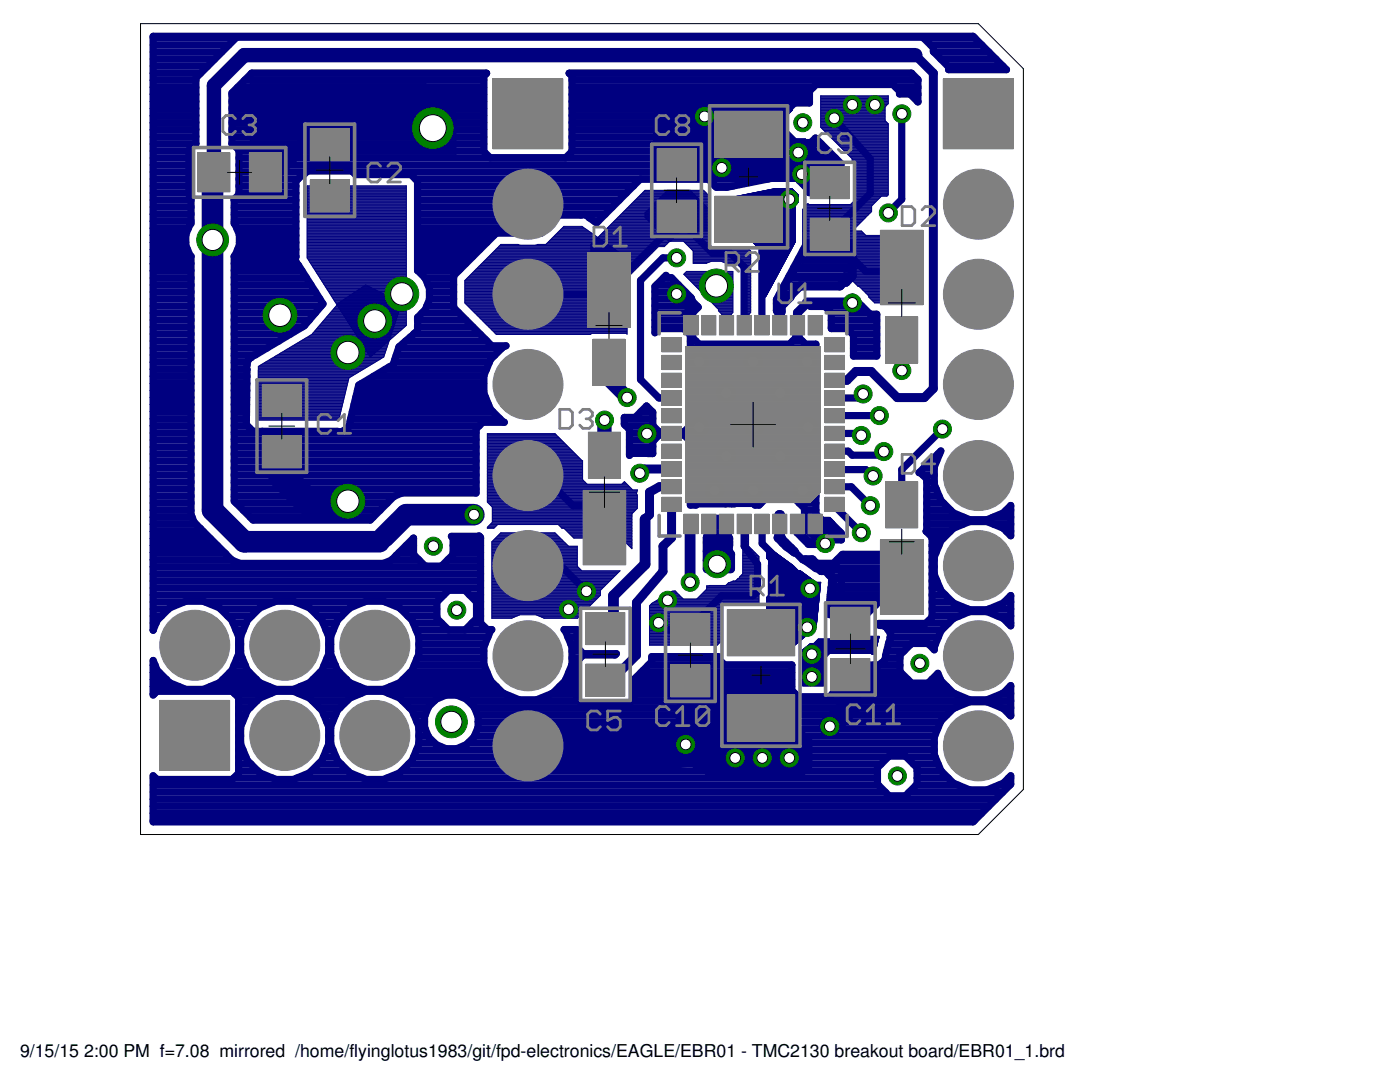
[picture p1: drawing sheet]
<svg xmlns="http://www.w3.org/2000/svg" width="279mm" height="216mm" viewBox="0 0 279 216" stroke-linecap="round" stroke-linejoin="round" font-family="sans-serif">
<defs><g id="words">
<g font-size="3.5">
<text x="4" y="210.9">9/15/15</text>
<text x="16.8" y="210.9">2:00 PM f=7.08 mirrored /home/flyinglotus1983/git/fpd-electronics/EAGLE/EBR01 - TMC2130 breakout board/EBR01_1.brd</text>
</g>
</g></defs>
<g fill="#000080" stroke="#000080" stroke-width=".2">
<path d="M165 99.6h3.2v2.1h-3.2z"/>
<path d="M165 96.1h3.2v2.1h-3.2z"/>
<path d="M165 92.5h3.2v2.1h-3.2z"/>
<path d="M165 89h3.2v2.1h-3.2z"/>
<path d="M165 85.4h3.2v2.1h-3.2z"/>
<path d="M165 81.9h3.2v2.1h-3.2z"/>
<path d="M165 78.4h3.2v2.1h-3.2z"/>
<path d="M165 74.8h3.2v2.1h-3.2z"/>
<path d="M165 71.3h3.2v2.1h-3.2z"/>
<path d="M165 67.7h3.2v2.1h-3.2z"/>
<path d="M161.6 63.3h2.1v3.2h-2.1z"/>
<path d="M158.1 63.3h2.1v3.2h-2.1z"/>
<path d="M154.6 63.3h2.1v3.2h-2.1z"/>
<path d="M151 63.3h2.1v3.2h-2.1z"/>
<path d="M147.5 63.3h2.1v3.2h-2.1z"/>
<path d="M143.9 63.3h2.1v3.2h-2.1z"/>
<path d="M140.4 63.3h2.1v3.2h-2.1z"/>
<path d="M136.9 63.3h2.1v3.2h-2.1z"/>
<path d="M132.4 67.7h3.2v2.1h-3.2z"/>
<path d="M132.4 71.3h3.2v2.1h-3.2z"/>
<path d="M132.4 74.8h3.2v2.1h-3.2z"/>
<path d="M132.4 78.4h3.2v2.1h-3.2z"/>
<path d="M132.4 81.9h3.2v2.1h-3.2z"/>
<path d="M132.4 85.4h3.2v2.1h-3.2z"/>
<path d="M132.4 89h3.2v2.1h-3.2z"/>
<path d="M132.4 92.5h3.2v2.1h-3.2z"/>
<path d="M132.4 96.1h3.2v2.1h-3.2z"/>
<path d="M132.4 99.6h3.2v2.1h-3.2z"/>
<path d="M136.9 103h2.1v3.1h-2.1z"/>
<path d="M140.4 103h2.1v3.1h-2.1z"/>
<path d="M143.9 103h2.1v3.1h-2.1z"/>
<path d="M147.5 103h2.1v3.1h-2.1z"/>
<path d="M151 103h2.1v3.1h-2.1z"/>
<path d="M154.6 103h2.1v3.1h-2.1z"/>
<path d="M158.1 103h2.1v3.1h-2.1z"/>
<path d="M161.6 103h2.1v3.1h-2.1z"/>
<path d="M141.1 73.8h18.4v21.9h-18.4z"/>
<path d="M52.7 87.3h7.1v5.7h-7.1z"/>
<path d="M52.7 77.1h7.1v5.6h-7.1z"/>
<path d="M145.5 139h12.7v8.5h-12.7z"/>
<path d="M145.5 122h12.7v8.5h-12.7z"/>
<path d="M143 22.5h12.8v8.6h-12.8z"/>
<path d="M143 39.5h12.8v8.5h-12.8z"/>
<path d="M117.6 50.8h7.8v14.1h-7.8z"/>
<path d="M118.7 68.1h5.7v8.5h-5.7z"/>
<path d="M176.1 46.3h7.8v14.2h-7.8z"/>
<path d="M177.1 63.6h5.7v8.5h-5.7z"/>
<path d="M116.7 98.2h7.8v14.2h-7.8z"/>
<path d="M117.8 86.6h5.7v8.5h-5.7z"/>
<path d="M176.1 108.1h7.8v14.1h-7.8z"/>
<path d="M177.1 96.5h5.7v8.5h-5.7z"/>
<path d="M131.5 40.3h7.1v5.7h-7.1z"/>
<path d="M131.5 30h7.1v5.7h-7.1z"/>
<path d="M162.1 43.9h7v5.7h-7z"/>
<path d="M162.1 33.6h7v5.7h-7z"/>
<path d="M134.2 122.8h7.1v5.6h-7.1z"/>
<path d="M134.2 133h7.1v5.7h-7.1z"/>
<path d="M166.2 121.5h7v5.7h-7z"/>
<path d="M166.2 131.8h7v5.7h-7z"/>
<path d="M117.3 122.6h7.1v5.7h-7.1z"/>
<path d="M117.3 132.9h7.1v5.6h-7.1z"/>
<path d="M62.3 26h7v5.7h-7z"/>
<path d="M62.3 36.3h7v5.6h-7z"/>
<path d="M50.1 30.9h5.7v7h-5.7z"/>
<path d="M39.9 30.9h5.6v7h-5.6z"/>
</g>
<g fill="none" stroke="#000080" stroke-width=".2">
<path d="M50 20h38.2M50 19.8h38.1M50 19.7h37.9M50 19.5h37.8M50 19.4h37.7M50 19.2h37.5M50 15.7l33.8-.2 7.2 7.2v9M50 15.7v16.1M50 19.1h37.4M50 18.9h37.2M50 18.8h37.1M50 18.6h36.9"/>
<path d="M50 18.5h36.8M50 18.3h36.6M50 18.2h36.5M50 18h36.3M50 17.9h36.2M50 17.7h36M50 17.6h35.9M50 17.4h35.7M50 17.3h35.6M50 17.1h35.4M50 17h35.3M50 16.8h35.1"/>
<path d="M50 16.7h35M50 16.6h34.8M50 16.4h34.7M50 16.3h34.5M50 16.1h34.4M50 16h34.2M50 15.8h34.1M50 15.7h33.9M80.3 15.5h3.5M163.8 20h13.5M163.8 19.8h13.5M163.8 19.7h13.5"/>
<path d="M163.8 19.5h13.5M163.8 19.4h13.5M163.8 19.2h13.5M50 31.8h7.1M50 31.7h41M50 31.5h41M50 31.4h41M50 31.2h41M50 31.1h41M50 30.9h41M50 30.8h41M50 30.6h41"/>
<path d="M50 30.5h41M50 30.3h41M50 30.2h41M50 30h41M50 29.9h41M50 29.7h41M50 29.6h41M50 29.4h41M50 29.3h41M50 29.1h41M50 29h41M50 28.9h41"/>
<path d="M50 28.7h41M50 28.6h41M50 28.4h41M50 28.3h41M50 28.1h41M50 28h41M50 27.8h41M50 27.7h41M50 27.5h41M50 27.4h41M50 27.2h41M50 27.1h41"/>
<path d="M50 26.9h41M50 26.8h41M50 26.6h41M50 26.5h41M50 26.3h41M50 26.2h41M50 26h41M50 25.9h41M50 25.7h41M50 25.6h41M50 25.4h41M50 25.3h41"/>
<path d="M50 25.1h41M50 25h41M50 24.8h41M50 24.7h41M50 24.6h41M50 24.4h41M50 24.3h41M50 24.1h41M50 24h41M50 23.8h41M50 23.7h41M50 23.5h41"/>
<path d="M50 23.4h41M50 23.2h41M50 23.1h41M50 22.9h41M50 22.8h41M50 22.6h40.9M50 22.5h40.7M50 22.3h40.6M50 22.2h40.5M50 22h40.3M50 21.9h40.2M50 21.7h40"/>
<path d="M50 21.6h39.9M50 21.4h39.7M50 21.3h39.6M50 21.1h39.4M50 21h39.3M50 20.8h39.1M50 20.7h39M50 20.6h38.8M50 20.4h38.7M50 20.3h38.5M50 20.1h38.4M61.3 37.1h19.8v27.8l-7.2 6.3-12.6-19.7z"/>
<path d="M61.3 39.9h19.8M61.3 39.8h19.8M61.3 39.6h19.8M61.3 39.5h19.8M61.3 39.3h19.8M61.3 39.2h19.8M61.3 39.1h19.8M61.3 38.9h19.8M61.3 38.8h19.8M61.3 38.6h19.8M61.3 38.5h19.8M61.3 38.3h19.8"/>
<path d="M61.3 38.2h19.8M61.3 38h19.8M61.3 37.9h19.8M61.3 37.7h19.8M61.3 37.6h19.8M61.3 37.4h19.8M61.3 37.3h19.8M61.3 37.1h19.8M91 31.7l-41 .1M126.8 39.9h14.7M126.9 39.8h14.6M127.1 39.6h14.4"/>
<path d="M127.2 39.5h14.3M127.4 39.3h14.1M127.5 39.2h14M127.7 39.1h13.8M127.8 38.9h13.6M127.9 38.8h13.3M128.1 38.6h13M128.2 38.5h12.7M128.4 38.3h12.4M128.5 38.2h12.1M128.7 38h11.8M130.5 33.4h36.8"/>
<path d="M130.5 33.3h36.7M130.5 33.1h36.5M130.5 33h36.3M130.5 32.8l36.1 .1M130.5 32.7h36M130.5 32.5l35.8 .1M130.5 32.4h35.7M130.5 32.3h35.5M130.5 32.1l35.3 .1M130.5 32h35.2M130.5 31.8l35 .1M130.5 31.7h34.8"/>
<path d="M130.5 31.5h34.6M130.5 31.4h34.4M130.5 31.2h34.3M130.5 31.1h34.1M130.5 30.9h33.9M130.5 30.8h33.7M130.5 30.6h33.6M130.5 30.5h33.4M130.5 30.3l33.2 .1M130.5 30.2h33.1M130.5 30l32.9 .1M130.5 29.9h32.7"/>
<path d="M130.5 29.7l32.5 .1M130.5 29.6h32.3M130.5 29.4h32.2M130.5 29.3h32M130.5 29.1h31.8M130.5 29h31.6M130.5 28.8l31.5 .1M130.5 28.7h31.3M130.5 28.5l31.1 .1M130.5 28.4h30.9M130.5 28.2l30.8 .1M130.5 28.1h30.6"/>
<path d="M130.5 27.9l30.5 .1M130.5 27.8h30.3M130.5 27.6l28.3 .1M130.5 27.5l28.2 .1M130.5 27.4h28M130.5 27.2l27.9 .1M130.5 27.1h27.7M130.5 26.9l27.6 .1M130.5 26.8h27.4M130.5 26.6h27.3M130.5 26.5h27.1M130.5 26.3l27 .1"/>
<path d="M130.5 26.2h26.8M130.5 26l26.7 .1M130.5 25.9h26.5M130.5 25.7h26.5M130.5 25.6h26.5M130.5 25.4h26.5M130.5 25.3h26.5M130.5 25.1h26.5M130.5 25h26.5M130.5 24.8h26.5M130.5 24.7h26.5M130.5 24.5h26.5"/>
<path d="M130.5 24.4h26.5M130.5 24.2h26.5M130.5 24.1h26.5M130.5 23.9h26.5M130.5 23.8h26.5M130.5 23.6h26.5M130.5 23.5h26.5M130.5 23.3h26.5M130.5 23.2h26.5M130.5 22.7v13.5h28M130.5 27.7h30.2M130.5 33.5h36.9"/>
<path d="M130.5 33.2l36.6 .1M130.5 33.2h36.5M130.5 33.1h36.4M130.5 33h36.4M130.5 32.9h36.2M130.5 32.8h36.1M130.5 32.6h35.9M130.5 32.6h35.8M130.5 32.5h35.7M130.5 32.4h35.6M130.5 32.2h35.4M130.5 32.1h35.2"/>
<path d="M130.5 31.9h35.1M130.5 31.9h35M130.5 31.8h34.9M130.5 31.7h34.9M130.5 31.6h34.7M130.5 31.4l34.5 .1M130.5 31.3h34.4M130.5 31.3h34.3M130.5 31.2h34.2M130.5 31.1l34.2 .1M130.5 31l34 .1M130.5 31h34"/>
<path d="M130.5 30.8h33.8M130.5 30.7l33.7 .1M130.5 30.7h33.6M130.5 30.6h33.5M130.5 30.4l33.4 .1M130.5 30.4h33.3M130.5 30.3h33.1M130.5 30.1h33M130.5 30.1h32.9M130.5 30h32.8M130.5 29.9l32.8 .1M130.5 29.8h32.6"/>
<path d="M130.5 29.7h32.5M130.5 29.6l32.4 .1M130.5 29.5h32.3M130.5 29.5h32.2M130.5 29.4h32.1M130.5 29.3l32.1 .1M130.5 29.2l31.9 .1M130.5 29.2h31.9M130.5 29l31.7 .1M130.5 28.9l31.6 .1M130.5 28.9h31.5M130.5 28.8h31.4"/>
<path d="M130.5 28.6l31.2 .1M130.5 28.6h31.2M130.5 28.5h31.1M130.5 28.4h31M130.5 28.3l30.9 .1M130.5 28.3h30.8M130.5 28.2h30.7M130.5 28.1l30.7 .1M130.5 28h30.5M130.5 27.9h30.4M130.5 27.8l30.3 .1M130.5 27.7h28.3"/>
<path d="M130.5 27.6h28.2M130.5 27.5h28.1M130.5 27.4l28.1 .1M130.5 27.3h28M130.5 27.3h27.9M130.5 27.2h27.8M130.5 27.1l27.8 .1M130.5 27l27.7 .1M130.5 27h27.6M130.5 26.9h27.5M130.5 26.8l27.5 .1M130.5 26.7l27.4 .1"/>
<path d="M130.5 26.7h27.3M130.5 26.6h27.2M130.5 26.5l27.2 .1M130.5 26.4l27.1 .1M130.5 26.4h27M130.5 26.3h26.9M130.5 26.2l26.9 .1M130.5 26.1l26.8 .1M130.5 26.1h26.7M130.5 26h26.6M130.5 25.9l26.6 .1M130.5 25.8l26.5 .1"/>
<path d="M130.5 25.8h26.5M130.5 25.5h26.5M130.5 25.2h26.5M130.5 24.9h26.5M130.5 24.6h26.5M130.5 24.3h26.5M130.5 24h26.5M130.5 23.7h26.5M130.5 23.4h26.5M131.2 22h26.9M131.3 22h26.8M131.3 21.9h26.7"/>
<path d="M131.4 21.9h26.6M131.4 21.8h26.6M131.5 21.8h26.5M131.5 21.7h26.5M131.6 21.7h26.4M131.6 21.6h26.3M131.7 21.6h26.2M131.7 21.5h26.2M131.8 21.5h26.1M131.8 21.4h26.1M131.9 21.3h26M132 21.3h25.9"/>
<path d="M132 21.2h25.8M132.1 21.2h25.7M132.1 21.1h25.7M132.2 21.1h25.6M132.2 21h25.6M132.3 20.9h25.5M132.4 20.9h25.3M132.4 20.8h25.3M132.5 20.8h25.2M132.5 20.7h25.2M132.6 20.6h25.1M132.7 20.6h24.9"/>
<path d="M132.7 20.5h24.9M132.8 20.5h24.8M132.8 20.4h24.8M132.9 20.4h24.7M132.9 20.3h24.7M133 20.2h24.5M133.1 20.2h24.4M133.1 20.1h24.4M133.2 20.1h24.3M133.2 38l-4.5 4.5v.9l4.9 4.8M137.7 38l3.8 3.8M141.5 39.1l-1.1-1.1h-11.7l-10.8 10.8v8.1h7.2l.5-.5v-1.4"/>
<path d="M141.5 39.1v9.6l.9 .9h6.9l.5 .5v12.2M143.8 40h15.5M143.9 39.9h15.4M144 39.8h15.3M144 39.8l-.3 .2M144.2 39.7h15.1M144.4 39.7h14.9M144.8 39.6h14.5M145 39.6h14.3M145.2 39.5h14.1M145.5 39.5h13.8M145.7 39.4h13.6"/>
<path d="M146 39.4h13.3M146.2 39.3h13.1M146.5 39.3h12.8M146.8 39.2h12.5M147 39.2h12.3M147.2 39.1h12.1M147.5 39.1h11.8M147.7 39h11.6M147.9 39h11.4M148.2 38.9h11.1M148.4 38.9h10.9M148.7 38.8h10.6"/>
<path d="M149 38.8h10.2M149.2 38.7h10M149.5 38.7h9.6M149.7 38.6h9.3M149.9 38.6h9.1M150.2 38.5h8.7M150.5 38.5h8.4M150.7 38.4h8.2M151 38.4h7.8M151.2 38.3h7.5M151.4 38.3h7.3M151.7 38.2h6.9"/>
<path d="M151.9 38.2h6.7M152.1 38.1h6.5M152.5 38.1h6M152.7 38h5.8M153 38h5.4M153.2 37.9h5.1M153.4 37.9h4.9M153.7 37.8h4.5M153.9 37.8h4.3M154.2 37.7h4M154.5 37.7h3.6M154.7 37.6h3.4"/>
<path d="M154.8 37.6l-10.8 2.2M157 25.8l1.9 1.9M157 23.2v2.6M157 23.1l-26.5 .1M157 23.1h-26.5M157.1 23l-26.6 .1M157.1 23h-26.6M157.2 22.9l-26.7 .1M157.2 22.9h-26.7M157.3 22.8l-26.8 .1M157.3 22.8h-26.8M157.4 22.7l-26.9 .1"/>
<path d="M157.4 22.7h-26.9M157.5 22.6l-26.9 .1M157.5 22.6h-26.9M157.6 22.5l-26.9 .1M157.6 22.5h-26.9M157.7 22.4l-26.9 .1M157.7 22.4h-26.9M157.8 22.3l-26.9 .1M157.8 22.3h-26.9M157.9 22.2l-26.9 .1M157.9 22.2h-26.9M158 22.1l-26.9 .1"/>
<path d="M158 22.1h-26.9M158 37.6l1.3 1.3M158 37.6h.1M158.1 22l-27 .1M158.1 22l-.6-2h-24.3l-2.7 2.7M158.1 22l-1.1 1.2M158.7 36.1h-28.2M158.8 36.1h-28.3M159 36h-28.5M159.2 36h-28.7M159.3 38.9v1.4M159.4 35.9h-28.9"/>
<path d="M159.5 35.9h-29M159.7 35.8h-29.2M159.9 35.8h-29.4M160 35.7h-29.5M160.1 35.7h-29.6M160.4 35.6h-29.9M160.5 35.6h-30M160.7 35.5h-30.2M160.7 27.7l6.7 5.8-9 2.7M160.9 35.5h-30.4M161 35.4h-30.5M161.1 35.4h-30.6"/>
<path d="M161.4 35.3h-30.9M161.5 35.3h-31M161.7 35.2h-31.2M161.8 35.2h-31.3M162 35.1h-31.5M162.2 35.1h-31.7M162.3 35h-31.8M162.5 35h-32M162.7 34.9h-32.2M162.8 34.9h-32.3M163 34.8h-32.5M163.2 34.8h-32.7"/>
<path d="M163.3 34.7h-32.8M163.5 34.7h-33M163.7 34.6h-33.2M163.8 25.3h13.5M163.8 25.1h13.5M163.8 25h13.5M163.8 24.8h13.5M163.8 24.7h13.5M163.8 24.6h13.3M163.8 24.4h13.2M163.8 24.3h13M163.8 24.1h12.9"/>
<path d="M163.8 24h12.8M163.8 23.8h12.8M163.8 23.7h12.8M163.8 23.5h12.8M163.8 23.4h12.8M163.8 23.2h12.8M163.8 23.1h12.8M163.8 22.9h12.8M163.8 22.8h12.8M163.8 22.6h12.8M163.8 22.5h12.8M163.8 22.3h12.8"/>
<path d="M163.8 22.2h12.8M163.8 22h12.8M163.8 21.9h12.8M163.8 21.7h12.8M163.8 21.6h12.8M163.8 21.4h12.8M163.8 21.3h12.9M163.8 21.1h13M163.8 21h13.2M163.8 20.8h13.3M163.8 20.7h13.4M163.8 20.6h13.5"/>
<path d="M163.8 20.4h13.5M163.8 20.3h13.5M163.8 20.1h13.5M163.8 34.6h-33.3M163.8 25.4h13.5M164 25.6h13.3M164 34.5h-33.5M164.1 25.7h13.2M164.2 34.5h-33.7M164.3 25.9h13M164.3 34.4h-33.8M164.4 26h12.9"/>
<path d="M164.5 34.4h-34M164.6 26.2h12.7M164.7 34.3h-34.2M164.7 26.3h12.6M164.8 34.3h-34.3M164.9 26.5h12.4M165 26.6h12.3M165 34.2h-34.5M165.2 34.2h-34.7M165.2 26.8h12.1M165.3 34.1h-34.8M165.3 26.9h12"/>
<path d="M165.5 27.1h11.8M165.5 34.1h-35M165.6 27.2h11.7M165.7 34h-35.2M165.8 27.4h11.5M165.8 34h-35.3M165.9 27.5h11.4M166 33.9l-35.5 .1M166.1 27.7h11.2M166.1 33.9h-35.6M166.2 27.8h11.1M166.3 28h11"/>
<path d="M166.3 33.8h-35.8M166.5 28.1h10.8M166.5 33.8h-36M166.6 33.7h-36.1M166.6 28.3h10.7M166.8 28.4h10.5M166.9 33.7h-36.4M166.9 28.6h10.4M167 33.6h-36.5M167.1 28.7h10.2M167.1 33.6h-36.6M167.2 28.9h10.1"/>
<path d="M167.3 33.5h-36.8M167.4 29h9.9M167.5 29.1h9.8M167.7 29.3h9.6M167.8 29.4h9.5M168 29.6h9.3M168.1 29.7h9.2M168.3 29.9h9M168.4 30h8.9M168.6 30.2h8.7M168.7 30.3h8.6M168.9 30.5h8.4"/>
<path d="M169 30.6h8.3M169.2 30.8h8.1M169.3 30.9h8M169.5 31.1h7.8M169.6 31.2h7.7M169.8 31.4h7.5M169.9 31.5h7.4M170.1 31.7h7.2M170.1 32.4l.5 .6M170.1 32.4h7.2M170.1 32.3h7.2M170.1 32.1h7.2"/>
<path d="M170.1 32h7.2M170.1 31.8h7.2M170.2 32.6h7.1M170.4 32.7h6.9M170.5 32.9h6.8M170.6 39.9h4.5M170.6 39.8h4.6M170.6 39.6h4.8M170.6 39.5h4.9M170.6 39.3h5.1M170.6 39.2h5.2M170.6 39.1h6.5"/>
<path d="M170.6 38.9h6.6M170.6 38.8h6.7M170.6 38.6h6.7M170.6 38.5h6.7M170.6 38.3h6.7M170.6 38.2h6.7M170.6 38h6.7M170.6 37.9h6.7M170.6 37.7h6.7M170.6 37.6h6.7M170.6 37.4h6.7M170.6 37.3h6.7"/>
<path d="M170.6 37.1h6.7M170.6 33v6.9l-.8 .9M170.6 37h6.7M170.6 36.9h6.7M170.6 36.7h6.7M170.6 36.6h6.7M170.6 36.4h6.7M170.6 36.3h6.7M170.6 36.1h6.7M170.6 36h6.7M170.6 35.8h6.7M170.6 35.7h6.7"/>
<path d="M170.6 35.5h6.7M170.6 35.4h6.7M170.6 35.2h6.7M170.6 35.1h6.7M170.6 34.9h6.7M170.6 34.8h6.7M170.6 34.6h6.7M170.6 34.5h6.7M170.6 34.3h6.7M170.6 34.2h6.7M170.6 34h6.7M170.6 33.9h6.7"/>
<path d="M170.6 33.7h6.7M170.6 33.6h6.7M170.6 33.4h6.7M170.6 33.3h6.7M170.6 33.1h6.7M170.6 33h6.7M177.3 24.7v14.2l-.3 .3h-1.1l-2 1.9M177.3 20.7v-1.6h-13.5v6.3l6.3 6.3v.7M177.3 20.7l-.7 .6v2.8l.7 .6M61.3 51.4h19.8M61.3 51.2h19.8M61.3 51.1h19.8"/>
<path d="M61.3 50.9h19.8M61.3 50.8h19.8M61.3 50.6h19.8M61.3 50.5h19.8M61.3 50.3h19.8M61.3 50.2h19.8M61.3 50h19.8M61.3 49.9h19.8M61.3 49.7h19.8M61.3 49.6h19.8M61.3 49.4h19.8M61.3 49.3h19.8"/>
<path d="M61.3 49.1h19.8M61.3 49h19.8M61.3 48.8h19.8M61.3 48.7h19.8M61.3 48.5h19.8M61.3 48.4h19.8M61.3 48.2h19.8M61.3 48.1h19.8M61.3 47.9h19.8M61.3 47.8h19.8M61.3 47.6h19.8M61.3 47.5h19.8"/>
<path d="M61.3 47.3h19.8M61.3 47.2h19.8M61.3 47.1h19.8M61.3 46.9h19.8M61.3 46.8h19.8M61.3 46.6h19.8M61.3 46.5h19.8M61.3 46.3h19.8M61.3 46.2h19.8M61.3 46h19.8M61.3 45.9h19.8M61.3 45.7h19.8"/>
<path d="M61.3 45.6h19.8M61.3 45.4h19.8M61.3 45.3h19.8M61.3 45.1h19.8M61.3 45h19.8M61.3 44.8h19.8M61.3 44.7h19.8M61.3 44.5h19.8M61.3 44.4h19.8M61.3 44.2h19.8M61.3 44.1h19.8M61.3 43.9h19.8"/>
<path d="M61.3 43.8h19.8M61.3 43.6h19.8M61.3 43.5h19.8M61.3 43.3h19.8M61.3 43.2h19.8M61.3 43.1h19.8M61.3 42.9h19.8M61.3 42.8h19.8M61.3 42.6h19.8M61.3 42.5h19.8M61.3 42.3h19.8M61.3 42.2h19.8"/>
<path d="M61.3 42h19.8M61.3 41.9h19.8M61.3 41.7h19.8M61.3 41.6h19.8M61.3 41.4h19.8M61.3 41.3h19.8M61.3 41.1h19.8M61.3 41h19.8M61.3 40.8h19.8M61.3 40.7h19.8M61.3 40.5h19.8M61.3 40.4h19.8"/>
<path d="M61.3 40.2h19.8M61.3 40.1h19.8M61.3 51.5h19.8M61.4 51.6h19.7M61.5 51.8h19.6M61.6 51.9h19.5M61.7 52.1h19.4M61.8 52.2h19.3M61.9 52.4h19.2M62 52.5h19.1M62.1 52.7h19M62.2 52.8h18.9"/>
<path d="M62.3 53h18.8M62.4 53.1h18.7M62.5 53.3h18.6M62.5 53.4h18.6M62.7 53.6h18.4M62.7 53.7h18.4M62.8 53.9h18.3M62.9 54h18.2M63 54.2h18.1M63.1 54.3h18M63.2 54.5h17.9M63.3 54.6h17.8"/>
<path d="M63.4 54.8h17.7M63.5 54.9h17.6M63.6 55.1h17.5M63.7 55.2h17.4M63.8 55.4h17.3M63.9 55.5h17.2M64 55.6h17.1M64.1 55.8h17M64.2 55.9h16.9M64.2 56.1h16.9M64.3 56.2h16.8M64.4 56.4h16.7"/>
<path d="M64.5 56.5h16.6M64.6 56.7h16.5M64.7 56.8h16.4M64.8 57h16.3M64.9 57.1h16.2M65 57.3h16.1M65.1 57.4h16M65.2 57.6h15.9M65.3 57.7h15.8M65.4 57.9h15.7M65.5 58h15.6M65.6 58.2h15.5"/>
<path d="M65.7 58.3h15.4M65.7 58.5h15.4M65.8 58.6h15.3M65.9 58.8h15.2M66 58.9h15.1M66.1 59.1h15M66.2 59.2h14.9M66.3 59.4h14.8M66.4 59.5h14.7M66.5 59.6h14.6M66.6 59.8h14.5M66.7 59.9h14.4"/>
<path d="M92.8 59.9h32.3M92.8 59.8h32.3M92.8 59.6h32.3M92.8 59.5h32.3M92.8 59.4h32.3M92.8 59.2h32.3M92.8 59.1h32.3M92.8 58.9h32.3M92.8 58.8h32.3M92.8 58.6h32.3M92.8 58.5h32.3M92.8 58.3h32.3"/>
<path d="M92.8 58.2h32.3M92.8 58h32.3M92.8 57.9h32.3M92.8 57.7h32.3M92.8 57.6h32.3M92.8 57.4h32.3M92.8 57.3h32.3M92.8 57.1h32.3M92.8 57h32.3M92.8 56.8h32.4M92.8 56.7h32.5M92.8 56.5h32.7"/>
<path d="M92.8 56.4h32.8M92.8 56.2h32.8M92.8 56.1h32.8M92.8 55.9h32.8M92.9 55.8h32.7M93.1 55.6h32.5M93.2 55.5h32.4M93.4 55.4h32.2M93.5 55.2h32.1M93.7 55.1h31.9M93.8 54.9h31.9M94 54.8h31.9"/>
<path d="M94.1 54.6h31.9M94.3 54.5h31.9M94.4 54.3h31.9M94.6 54.2h31.8M94.7 54h31.9M94.9 53.9h31.8M95 53.7h31.9M95.2 53.6h31.8M95.3 53.4h31.9M95.5 53.3h31.8M95.6 53.1h31.9M95.8 53h31.8"/>
<path d="M95.9 52.8h31.9M96.1 52.7h31.8M96.2 52.5h31.9M96.4 52.4h31.8M96.5 52.2h31.9M96.6 52.1h31.9M96.8 51.9h31.9M96.9 51.8h31.9M97.1 51.6h31.9M97.2 51.5h31.9M97.4 51.4h31.9M97.5 51.2h31.9"/>
<path d="M97.7 51.1h31.9M97.8 50.9h31.9M98 50.8h31.9M98.1 50.6h31.9M98.3 50.5h31.9M98.4 50.3h31.9M98.6 50.2h31.9M98.7 50h31.9M98.9 49.9h31.8M99 49.7h31.9M99.2 49.6h31.8M99.3 49.4h31.9"/>
<path d="M99.5 49.3h31.8M99.6 49.1h33.1M99.7 49h33.1M99.9 48.8h3.6M100 48.8h3.4l.3 .1 5.2-.1 3.6-3.6h3.6l9 6.3v15.2l-.1-.2h-6.9l-.2 .2h-18.8l-6.3-6.2v-4.5zM107.2 48.8h25.7M109 48.7h24.1M109.2 48.5h24M109.3 48.4h24.1M109.5 48.2h24M109.6 48.1h31.9M109.8 47.9h31.7"/>
<path d="M109.9 47.8h31.6M110.1 47.6h31.4M110.2 47.5h31.3M110.4 47.3h8.9M110.5 47.2h8.5M110.7 47.1h8.1M110.8 46.9h7.8M111 46.8h7.4M111.1 46.6h7.1M111.3 46.5h6.7M111.4 46.3h6.4M111.5 46.2h6.1"/>
<path d="M111.7 46h5.6M111.8 45.9h5.3M112 45.7h4.9M112.1 45.6h4.6M112.3 45.4h4.2M112.4 45.3h3.9M119.4 47.3h22.1M119.5 47.2h22M119.7 47.1h21.8M119.8 46.9h21.7M120 46.8h21.5M120.1 46.6h21.4"/>
<path d="M120.2 46.5h21.3M120.4 46.3h21.1M120.5 46.2h21M120.7 46h20.8M120.8 45.9h20.7M121 45.7h20.5M121.1 45.6h20.4M121.3 45.4h20.2M121.4 45.3h20.1M121.6 45.1h19.9M121.7 45h19.8M121.9 44.8h19.6"/>
<path d="M122 44.7h19.5M122.2 44.5h19.3M122.3 44.4h19.2M122.5 44.2h19M122.6 44.1h18.9M122.8 43.9h18.7M122.9 43.8h18.6M123.1 43.6h18.4M123.2 43.5h18.3M123.4 43.3h18.1M123.5 43.2h18M123.7 43.1h17.8"/>
<path d="M123.8 42.9h17.7M124 42.8h17.5M124.1 42.6h17.4M124.2 42.5h17.3M124.4 42.3h17.1M124.5 42.2h17M124.7 42h16.8M124.8 41.9h16.7M125 41.7h16.5M125.1 41.6h16.4M125.3 41.4h16.2M125.4 41.3h16.1"/>
<path d="M125.6 41.1h15.9M125.7 41h15.8M125.9 40.8h15.6M126 40.7h15.5M126.2 40.5h15.3M126.3 40.4h15.2M126.5 40.2h15M126.6 40.1h14.9M136.5 54.7l.5-.5h9.3v8.2l-.4 .3v3.6l-1.9 .1v-3.7l-.6-.7v-.3zM136.5 54.8h9.8M136.5 48.2h5M136.6 54.6h9.7"/>
<path d="M136.7 54.9h9.6M136.7 48.4h4.8M136.7 54.5h9.6M136.8 55.1h9.5M136.8 48.5h4.7M136.9 54.3h9.4M136.9 55.2h9.4M136.9 48.7h4.6M137.1 55.4h9.2M137.1 48.8h4.6M137.2 55.5h9.1M137.2 49h4.6"/>
<path d="M137.4 55.6h8.9M137.4 49.1h4.6M137.5 55.8h8.8M137.5 49.3h4.6M137.7 55.9h8.6M137.7 49.4h4.6M137.8 56.1h8.5M137.8 49.6h11.5M138 56.2h8.3M138 49.7h11.5M138.1 56.4h8.2M138.1 49.9h11.5"/>
<path d="M138.3 56.5h8M138.3 50h11.5M138.3 52.4h3.1M138.3 52.2h3.4M138.3 52.1h11.5M138.3 51.9h11.5M138.3 51.8h11.5M138.3 51.6h11.5M138.3 51.5h11.5M138.3 51.4h11.5M138.3 51.2h11.5M138.3 51.1h11.5"/>
<path d="M138.3 50.9h11.5M138.3 50.8h11.5M138.3 50.6h11.5M138.3 50.5h11.5M138.3 50.3h11.5M138.3 50.2h11.5M138.4 56.7h7.9M138.5 56.8h7.8M138.7 57h7.6M138.8 57.1h7.5M139 57.3h7.3M139.1 57.4h7.2"/>
<path d="M139.3 57.6h7M139.4 57.7h6.9M139.6 57.9h6.7M139.7 58h6.6M139.8 58.2h6.5M140 58.3h6.3M140.1 58.5h6.2M140.3 58.6h6M140.4 58.8h5.9M140.6 58.9h5.7M140.7 59.1h5.6M140.9 59.2h5.4"/>
<path d="M141 52.5l1-.4h1.9l1 .4h4.9M141 52.5h-2.7v-2.4l-1.9-2h-2.8l-1 1.1h-1.2l-5.8 5.8M141 59.4h5.3M141.2 59.5h5.1M141.3 59.6h5M141.5 59.8h4.8M141.5 45.9l-.2 .2h-5.4l-2 2M141.6 59.9h4.7M143.7 47.2h15M143.7 47h15M143.7 46.9h15M143.7 46.7h15"/>
<path d="M143.7 46.6h15M143.7 46.4h15M143.7 46.3h15M143.7 46.1h15M143.7 46h15M143.7 45.8h15M143.7 45.7h15M143.7 45.5h15M143.7 45.4h15M143.7 45.2h15M143.7 45.1h15M143.7 45h15"/>
<path d="M143.7 44.8h15M143.7 44.7h15M143.7 44.5h15M143.7 44.4h15M143.7 44.2h15M143.7 44.1h15M143.7 43.9h15M143.7 43.8h15M143.7 43.6h15M143.7 43.5h15M143.7 43.3h15M143.7 43.2h15"/>
<path d="M143.7 43.1h15M143.7 42.9h15M143.7 42.7h15M143.7 42.6h15M143.7 42.4h15M143.7 42.3h15M143.7 42.1h15M143.7 42h15M143.7 41.8h15M143.7 41.7h15M143.7 41.6h15M143.7 41.4h15"/>
<path d="M143.7 41.3h15M143.7 41.1h15M143.7 41h15M143.7 40.2h15.6M143.7 40.1h15.6M143.7 40v7.2M143.7 47.2l.1 .1M143.7 47.1h15M143.7 46.8h15M143.7 46.5h15M143.7 46.2h15M143.7 45.9h15"/>
<path d="M143.7 45.6h15M143.7 45.3h15M143.7 44.9h15M143.7 44.6h15M143.7 44.3h15M143.7 44h15M143.7 43.7h15M143.7 43.4h15M143.7 43h15M143.7 42.8h15M143.7 42.5h15M143.7 42.2h15"/>
<path d="M143.7 41.9h15M143.7 41.5h15M143.7 41.2h15M143.7 40.3h15.6M143.7 40h15.6M144.1 52.2h5.7M144.5 52.4h5.3M147.4 52.5l.9 1v12.3h1.2v-3.1l.3-.4M147.5 52.7h2.3M147.7 52.8h2.1M147.8 53h2M148 53.1h1.8"/>
<path d="M148.1 53.3h1.7M148.3 53.4h1.5M148.3 59.9h1.5M148.3 59.8h1.5M148.3 59.6h1.5M148.3 59.5h1.5M148.3 59.4h1.5M148.3 59.2h1.5M148.3 59.1h1.5M148.3 58.9h1.5M148.3 58.8h1.5M148.3 58.6h1.5"/>
<path d="M148.3 58.5h1.5M148.3 58.3h1.5M148.3 58.2h1.5M148.3 58h1.5M148.3 57.9h1.5M148.3 57.7h1.5M148.3 57.6h1.5M148.3 57.4h1.5M148.3 57.3h1.5M148.3 57.1h1.5M148.3 57h1.5M148.3 56.8h1.5"/>
<path d="M148.3 56.7h1.5M148.3 56.5h1.5M148.3 56.4h1.5M148.3 56.2h1.5M148.3 56.1h1.5M148.3 55.9h1.5M148.3 55.8h1.5M148.3 55.6h1.5M148.3 55.5h1.5M148.3 55.4h1.5M148.3 55.2h1.5M148.3 55.1h1.5"/>
<path d="M148.3 54.9h1.5M148.3 54.8h1.5M148.3 54.6h1.5M148.3 54.5h1.5M148.3 54.3h1.5M148.3 54.2h1.5M148.3 54h1.5M148.3 53.9h1.5M148.3 53.7h1.5M148.3 53.6h1.5M149.1 47.2l2.7 2.7M149.2 47.3h9.5"/>
<path d="M149.3 47.4h9.4M149.4 47.5h9.3M149.5 47.6h9.2M149.6 47.7h9.1M149.7 47.8h9M149.8 47.9h8.9M149.9 48h8.8M150 48.1h8.7M150.1 48.2h8.6M150.2 48.3h8.5M150.3 48.4h8.3M150.4 48.5h8.2"/>
<path d="M150.5 48.6h8M150.6 48.7h7.9M150.7 48.8h7.7M150.8 48.9h7.6M150.8 48.9h7.5M150.9 49h7.4M151 49.1h7.3M151 49.1h7.2M151.1 49.2h7.1M151.2 49.3h7M151.2 49.3h6.9M151.3 49.4h6.8"/>
<path d="M151.4 49.5h6.7M151.4 49.5h6.6M151.5 49.6h6.5M151.6 49.7h6.3M151.7 49.8h6.2M151.8 49.9h6M151.8 59.8h.7M151.8 59.6h.7M151.8 59.5h.7M151.8 58.6h1.3M151.8 58.5h1.4M151.8 58h1.6"/>
<path d="M151.8 57.9h1.7M151.8 56.7h2.4M151.8 49.9l.9 .9M151.8 56.6v5.7h.7v-1.5M151.8 59.7h.7M151.8 59h1.1M151.8 58.4h1.4M151.8 58.1h1.6M151.8 57.5h1.9M151.8 57.4h2M151.8 57.3h2M151.8 56.9h2.2"/>
<path d="M151.9 50h5.9M151.9 56.5h2.4M152 50.1h5.7M152.1 56.3h2.3M152.1 50.2h5.6M152.1 50.2h5.5M152.2 50.3h5.4M152.3 50.4h5.3M152.3 56.1h2.2M152.3 50.4h5.2M152.4 50.5h5.1M152.4 60h-.6"/>
<path d="M152.4 59.9h-.6M152.4 56h2.2M152.5 50.6h5M152.5 59.5v.4M152.5 59.9l-.2 .3M152.5 59.9h-.7M152.5 55.9h2.1M152.5 59.5h-.7M152.5 59.4h-.7M152.5 50.6h4.9M152.6 50.7h4.8M152.6 59.4h-.8"/>
<path d="M152.6 55.8h2.1M152.6 59.3h-.8M152.7 59.3h-.9M152.7 50.8h4.7M152.7 53.9h3M152.7 53.7h3.1M152.7 53.1h3.4M152.7 53h3.5M152.7 51.6h4.2M152.7 51.5h4.3M152.7 50.9h4.6M152.7 50.8v4.9"/>
<path d="M152.7 55.7l-.9 .9M152.7 55.4h2.2M152.7 55h2.4M152.7 54.8h2.5M152.7 54.4h2.7M152.7 54.3h2.8M152.7 54.2h2.8M152.7 53.5h3.2M152.7 53.3h3.3M152.7 53.2h3.4M152.7 52.6h3.7M152.7 52.4h3.8"/>
<path d="M152.7 52h4M152.7 51.4h4.3M152.7 51.1h4.5M152.7 59.2h-.9M152.8 59.2h-1M152.8 59.1h-1M152.9 59.1h-1.1M152.9 59l-.4 .5M153 58.9l-1.2 .1M153 58.9h-1.2M153 58.8h-1.2M153.1 58.8h-1.3"/>
<path d="M153.1 58.7h-1.3M153.2 58.6h-1.4M153.2 58.5h-1.4M153.3 58.4h-1.5M153.3 58.3h-1.5M153.4 58.2h-1.6M153.4 58.1h-1.6M153.5 58h-1.7M153.6 57.8h-1.8M153.6 57.7h-1.8M153.7 57.6h-1.9M153.8 57.4h-2"/>
<path d="M153.9 57.3h-2.1M153.9 57.2h-2.1M153.9 57.1h-2.1M154 57.1h-2.2M154 57h-2.2M154.1 56.9h-2.3M154.1 56.8h-2.3M154.2 56.7h-2.4M154.2 56.6h-2.4M154.3 56.4l-2.3 .1M154.3 56.4h-2.3M154.4 56.3h-2.3"/>
<path d="M154.4 56.2h-2.2M154.5 56.2h-2.3M154.5 56.1h-2.2M154.5 56h-2.1M154.6 55.9h-2.1M154.6 55.8h-2M154.7 55.7l-2 .1M154.7 55.7h-2M154.7 55.6h-2M154.8 55.6h-2.1M154.8 55.5h-2.1M154.9 55.3h-2.2"/>
<path d="M155 55.2h-2.3M155 55.1h-2.3M155.1 55l-2.4 .1M155.1 54.9h-2.4M155.2 54.9h-2.5M155.2 54.8h-2.5M155.2 54.7h-2.5M155.3 54.7h-2.6M155.3 54.6h-2.6M155.3 54.5h-2.6M155.4 54.5h-2.7M155.4 54.4h-2.7"/>
<path d="M155.4 54.3l-2.7 .1M155.5 54.2h-2.8M155.6 54.1h-2.9M155.6 54h-2.9M155.7 53.9l-3 .1M155.7 53.8h-3M155.8 53.6h-3.1M155.9 53.6h-3.2M155.9 53.5h-3.2M155.9 53.4h-3.2M156 53.4h-3.3M156 53.3h-3.3"/>
<path d="M156 53.2l-3.3 .1M156.1 53.1h-3.4M156.1 53h-3.4M156.2 52.9h-3.5M156.3 52.8l-3.6 .1M156.3 52.8h-3.6M156.3 52.7h-3.6M156.4 52.5h-3.7M156.5 52.4h-3.8M156.5 52.3h-3.8M156.6 52.2l-3.9 .1M156.6 52.2h-3.9"/>
<path d="M156.6 52.1l-3.9 .1M156.7 52.1h-4M156.7 52h-4M156.7 51.9h-4M156.8 51.9h-4.1M156.8 51.8h-4.1M156.8 51.7l-4.1 .1M156.9 51.7h-4.2M156.9 51.6h-4.2M157 51.5l-4.3 .1M157 51.4h-4.3M157.1 51.3l-4.4 .1"/>
<path d="M157.1 51.3h-4.4M157.1 51.2h-4.4M157.2 51.1l-4.5 .1M157.2 51l-4.5 .1M157.2 51h-4.5M157.3 50.8h-4.6M158.7 48.3l-5.8 10.7M158.7 40.9h-15M158.8 40.8h-15.1M158.9 40.7l-15.2 .1M158.9 40.7h-15.2M159 40.6l-15.3 .1"/>
<path d="M159 40.6h-15.3M159.1 40.5h-15.4M159.2 40.4l-15.5 .1M159.2 40.4h-15.5M159.3 40.3l-15.6 .1M159.3 40.3l-.6 .6v7.4M159.3 40.3h-15.6M160.2 54h22.5M160.2 53.9h22.5M160.2 53.7h22.5M160.2 53.6h22.5M160.2 53.4h22.5"/>
<path d="M160.2 53.3h22.5M160.2 53.1h22.5M160.2 53h22.5M160.2 52.8h22.5M160.2 52.7h22.5M160.2 52.5h22.5M160.2 52.4h22.5M160.2 52.2h22.5M160.2 52.1h22.5M160.2 51.9h22.5M160.2 51.8h22.5M160.2 51.6h22.5"/>
<path d="M160.2 51.5h22.5M160.2 51.4h22.5M160.2 51.2h22.5M160.2 51.1h22.5M160.2 50.9h22.5M160.2 50.8h22.5M160.2 50.6h22.5M160.2 50.5h22.5M160.2 50.3h22.5M160.2 50.2h22.5M160.2 50h22.5M160.2 49.9h22.5"/>
<path d="M160.2 49.7h22.5M160.2 49.6h22.5M160.2 49.4h22.5M160.2 49.3h22.5M160.2 49.1h22.5M160.2 49h22.5M160.2 48.8h22.5M160.2 48.7h22.5M160.2 48.5h22.5M160.2 48.4h22.5M160.2 48.2h22.5M160.2 48.1h22.5"/>
<path d="M160.2 47.9h22.5M160.2 47.8h22.5M160.2 47.6h22.5M160.2 47.5h22.5M160.2 47.3h22.5M160.2 47.2h22.5M160.2 47.1h22.5M160.2 46.9h12.5M160.2 46.8h12.4M160.2 46.6h12.2M160.2 46.5h12.1M160.2 46.3h11.9"/>
<path d="M160.2 46.2h11.8M160.2 46h9.9M160.2 45.9h10.1M160.2 45.7h10.2M160.2 45.6h10.4M160.2 45.4h10.5M160.2 45.3h10.7M160.2 45.1h10.8M160.2 45h11M160.2 44.8h11.1M160.2 44.7h11.3M160.2 44.5h11.4"/>
<path d="M160.2 44.4h11.6M160.2 44.2h11.7M160.2 44.1h11.9M160.2 43.9h12M160.2 43.8h12.2M160.2 43.6h12.3M160.2 43.5h12.5M160.2 43.3h12.6M160.2 43.2h12.7M160.2 43.1h12.9M160.2 42.9h13M160.2 42.8h13.2"/>
<path d="M160.2 42.6h13.3M160.2 42.5h13.5M160.2 42.3h13.6M160.2 42.2h13.7M160.2 42h13.7M160.2 41.9h13.7M160.2 46.1h11.7l.9 .9h9.9v13.5h-8.1l-1.2-1.2v-.2M160.3 41.7h13.6M160.4 41.6h13.5M160.5 41.4h13.4M160.7 41.3h13.2M160.8 41v.1l-.6 .7v12.4h22.5"/>
<path d="M160.8 41.1h13.1M160.8 41h13.3M160.9 40.8h13.3M161.4 40.8l-.3-.1-.3 .3M168.3 54.2l2.9 2.9h11.5M168.4 54.3h14.3M168.6 54.5h14.1M168.7 54.6h14M168.9 54.8h13.8M169 54.9h13.7M169.2 55.1h13.5M169.3 55.2h13.4"/>
<path d="M169.5 55.4h13.2M169.6 55.5h13.1M169.8 55.6h12.9M169.9 40.7h4.4M169.9 55.8h12.8M170 40.5h4.5M170.1 55.9h12.6M170.2 40.4h4.4M170.2 56.1h12.5M170.3 40.2h4.5M170.3 56.2h12.4M170.5 40.1h4.4"/>
<path d="M170.5 56.4h12.2M170.6 56.5h12.1M170.8 56.7h11.9M170.9 56.8h11.8M171.1 57h11.6M171.4 57.1l2 2M171.6 57.3h11.1M171.7 57.4h11M171.9 57.6h10.8M172 57.7h10.7M172.2 57.9h10.5M172.3 58h10.4"/>
<path d="M172.5 58.2h10.2M172.6 58.3h10.1M172.8 58.5h9.9M172.9 58.6h9.8M173.1 58.8h9.6M173.2 58.9h9.5M173.4 59.1h9.3M173.4 59.2h9.3M173.5 59.4h9.2M173.6 59.5h9.1M173.8 59.6h8.9M173.9 59.8h8.8"/>
<path d="M173.9 41.1v1.1l-3.8 3.9M174.1 59.9h8.6M51.5 79.9h17M51.5 79.8h17.1M51.5 79.6h17.1M51.5 79.5h17.1M51.5 79.3h17.2M51.5 79.2h17.2M51.5 79h17.2M51.5 78.9h17.3M51.5 78.7h17.3M51.5 78.6h17.4"/>
<path d="M51.5 78.4h17.4M51.5 78.3h17.4M51.5 78.1h17.5M51.5 78h17.5M51.5 77.9h17.5M51.5 77.7h17.6M51.5 77.6h17.6M51.5 77.4h17.7M51.5 77.3h17.7M51.5 77.1h17.7M51.5 77h17.8M51.5 76.8h17.8"/>
<path d="M51.5 76.7h17.8M51.5 76.5h17.9M51.5 76.4h17.9M51.5 76.2h17.9M51.5 76.1h18M51.5 75.9h18M51.5 75.8h18M51.5 75.6h18.1M51.5 75.5h18.1M51.5 75.3h18.3M51.5 75.2h18.5M51.5 75h18.8"/>
<path d="M51.5 74.9h19M51.5 74.7h19.3M51.5 74.6h19.5M51.5 74.4h19.7M51.5 74.3h20M51.5 74.1h20.2M51.5 74h20.5M51.5 73.9h20.7M51.6 73.7h20.9M51.6 73.6h21.1M51.6 73.4h21.4M51.6 73.3h21.6"/>
<path d="M51.6 73.1h21.9M51.8 73h21.9M52 72.8h22M52.3 72.7h21.9M52.6 72.5h21.9M52.8 72.4h21.9M53 72.2h22M53.3 72.1h21.9M53.6 71.9h21.8M53.8 71.8h21.9M54 71.6h21.9M54.3 71.5h21.9"/>
<path d="M54.5 71.3h21.9M54.8 71.2h21.8M55 71h21.6M55.3 70.9h21.4M55.5 70.7h21.3M55.8 70.6h21M56 70.4h20.9M56.3 70.3h20.6M56.5 70.1h20.4M56.8 70h20.2M57 69.8h20M57.3 69.7h19.8"/>
<path d="M57.5 69.6h19.7M57.8 69.4h19.4M58 69.3h19.2M58.3 69.1h19M58.5 69h18.8M58.8 68.8h18.6M59 68.7h18.4M59.2 68.5h18.3M59.5 68.4h18M59.8 68.2h17.8M60 68.1h17.6M60.2 67.9h17.5"/>
<path d="M60.5 67.8h17.4M60.7 67.6h17.3M61 67.5h17.2M61.2 67.3h17.2M61.5 67.2h17M61.7 67h17M62 66.9h16.9M62.2 66.7l5.4-6.2 5.4-3.6 7.2 3.6-3.6 10.7-7 4.2-2 8.4h-16.2l.2-10.7M62.2 66.7h16.8M62.2 66.7l-10.6 6.4M62.4 66.6h16.8M62.5 66.4h16.9"/>
<path d="M62.6 66.3h16.9M62.7 66.1h17M62.9 66h17M63 65.8h17.1M63.1 65.7h17.1M63.2 65.6h17.2M63.4 65.4h17.2M63.5 65.3h17.2M63.6 65.1h17.3M63.7 65h17.4M63.9 64.8h17.2M64 64.7h17.1"/>
<path d="M64.1 64.5h17M64.2 64.4h16.9M64.4 64.2h16.7M64.5 64.1h16.6M64.6 63.9h16.5M64.7 63.8h16.4M64.9 63.6h16.2M65 63.5h16.1M65.1 63.3h16M65.3 63.2h15.8M65.4 63h15.7M65.5 62.9h15.6"/>
<path d="M65.6 62.7h15.5M65.8 62.6h15.3M65.9 62.4h15.2M66 62.3h15.1M66.1 62.1h15M66.3 62h14.8M66.4 61.9h14.7M66.5 61.7h14.6M66.7 61.6h14.4M66.8 61.4h14.3M66.8 60.1h14.3M66.9 60.2h14.2"/>
<path d="M66.9 61.3h14.2M67 60.4h14.1M67 61.1h14.1M67.1 60.5h14M67.2 61h13.9M67.2 60.7h13.9M67.3 60.8h13.8M92.8 60.4h32.3M92.8 60.2h32.3M92.8 60.1h32.3M92.8 60.5h32.3M93 60.7h32.1"/>
<path d="M93.1 60.8h32M93.3 61h31.8M93.4 61.1h31.7M93.6 61.3h31.5M93.7 61.4h31.4M93.9 61.6h31.2M94 61.7h31.1M94.2 61.9h30.9M94.3 62h30.8M94.5 62.1h30.6M94.6 62.3h30.5M94.8 62.4h30.3"/>
<path d="M94.9 62.6h30.2M95.1 62.7h30M95.2 62.9h29.9M95.4 63h29.7M95.5 63.2h29.6M95.7 63.3h29.4M95.8 63.5h29.3M95.9 63.6h29.2M96.1 63.8h29M96.2 63.9h28.9M96.4 64.1h28.7M96.5 64.2h28.6"/>
<path d="M96.7 64.4h28.4M96.8 64.5h28.3M97 64.7h28.1M97.1 64.8h28M97.3 65h27.8M97.4 65.1h27.7M97.6 65.3h27.5M97.7 65.4h27.4M97.9 65.6h27.2M98 65.7h27.1M98.2 65.8h26.9M98.3 66h26.8"/>
<path d="M98.5 66.1h26.6M98.6 66.3h26.5M98.8 66.4h26.3M98.9 66.6h19.1M125.1 66.6h.1M137.6 70.2h25.4v28l-1 1h-24.4zM137.6 80h25.4M137.6 79.9h25.4M137.6 79.8h25.4M137.6 79.7h25.4M137.6 79.6h25.4M137.6 79.5h25.4"/>
<path d="M137.6 79.4h25.4M137.6 79.3h25.4M137.6 79.2h25.4M137.6 79.1h25.4M137.6 79h25.4M137.6 78.9h25.4M137.6 78.8h25.4M137.6 78.7h25.4M137.6 78.6h25.4M137.6 78.5h25.4M137.6 78.4h25.4M137.6 78.3h25.4"/>
<path d="M137.6 78.2h25.4M137.6 78.1h25.4M137.6 78h25.4M137.6 77.9h25.4M137.6 77.8h25.4M137.6 77.7h25.4M137.6 77.6h25.4M137.6 77.5h25.4M137.6 77.4h25.4M137.6 77.3h25.4M137.6 77.2h25.4M137.6 77.1h25.4"/>
<path d="M137.6 77h25.4M137.6 76.9h25.4M137.6 76.8h25.4M137.6 76.7h25.4M137.6 76.6h25.4M137.6 76.5h25.4M137.6 76.4h25.4M137.6 76.3h25.4M137.6 76.2h25.4M137.6 76.1h25.4M137.6 76h25.4M137.6 75.9h25.4"/>
<path d="M137.6 75.8h25.4M137.6 75.7h25.4M137.6 75.6h25.4M137.6 75.5h25.4M137.6 75.4h25.4M137.6 75.3h25.4M137.6 75.2h25.4M137.6 75.1h25.4M137.6 75h25.4M137.6 74.9h25.4M137.6 74.8h25.4M137.6 74.7h25.4"/>
<path d="M137.6 74.6h25.4M137.6 74.5h25.4M137.6 74.4h25.4M137.6 74.3h25.4M137.6 74.2h25.4M137.6 74.1h25.4M137.6 74h25.4M137.6 73.9h25.4M137.6 73.8h25.4M137.6 73.7h25.4M137.6 73.6h25.4M137.6 73.5h25.4"/>
<path d="M137.6 73.4h25.4M137.6 73.3h25.4M137.6 73.2h25.4M137.6 73.1h25.4M137.6 73h25.4M137.6 72.9h25.4M137.6 72.8h25.4M137.6 72.7h25.4M137.6 72.6h25.4M137.6 72.5h25.4M137.6 72.4h25.4M137.6 72.3h25.4"/>
<path d="M137.6 72.2h25.4M137.6 72.1h25.4M137.6 72h25.4M137.6 71.9h25.4M137.6 71.8h25.4M137.6 71.7h25.4M137.6 71.6h25.4M137.6 71.5h25.4M137.6 71.4h25.4M137.6 71.3h25.4M137.6 71.2h25.4M137.6 71.1h25.4"/>
<path d="M137.6 71h25.4M137.6 70.9h25.4M137.6 70.8h25.4M137.6 70.7h25.4M137.6 70.6h25.4M137.6 70.5h25.4M137.6 70.4h25.4M137.6 70.3h25.4M137.6 70.2h25.4M141.8 60.1h4.5M141.9 60.2h4.4M142 60.4h4.3"/>
<path d="M142.2 60.5h4.1M142.3 60.7h4M142.5 60.8h3.8M142.6 61h3.7M142.8 61.1h3.5M142.9 61.3h3.4M143.1 61.4h3.2M143.2 61.6h3.1M143.4 61.7h2.9M143.4 62h2.9M143.4 61.9h2.9M143.5 62.1h2.8"/>
<path d="M143.7 62.3h2.6M143.8 62.4h2.4M144 62.6h2M144 66.3h1.9M144 66.1h1.9M144 66h1.9M144 65.8h1.9M144 65.7h1.9M144 65.6h1.9M144 65.4h1.9M144 65.3h1.9M144 65.1h1.9"/>
<path d="M144 65h1.9M144 64.8h1.9M144 64.7h1.9M144 64.5h1.9M144 64.4h1.9M144 64.2h1.9M144 64.1h1.9M144 63.9h1.9M144 63.8h1.9M144 63.6h1.9M144 63.5h1.9M144 63.3h1.9"/>
<path d="M144 63.2h1.9M144 63h1.9M144 62.9h1.9M144 62.7h1.9M148.3 62.7h1.2M148.3 62.6h1.3M148.3 62.4h1.4M148.3 62.3h1.5M148.3 62.1h1.5M148.3 62h1.5M148.3 61.9h1.5M148.3 61.7h1.5"/>
<path d="M148.3 61.6h1.5M148.3 61.4h1.5M148.3 61.3h1.5M148.3 61.1h1.5M148.3 61h1.5M148.3 60.8h1.5M148.3 60.7h1.5M148.3 60.5h1.5M148.3 60.4h1.5M148.3 60.2h1.5M148.3 60.1h1.5M148.3 65.7h1.2"/>
<path d="M148.3 65.6h1.2M148.3 65.4h1.2M148.3 65.3h1.2M148.3 65.1h1.2M148.3 65h1.2M148.3 64.8h1.2M148.3 64.7h1.2M148.3 64.5h1.2M148.3 64.4h1.2M148.3 64.2h1.2M148.3 64.1h1.2M148.3 63.9h1.2"/>
<path d="M148.3 63.8h1.2M148.3 63.6h1.2M148.3 63.5h1.2M148.3 63.3h1.2M148.3 63.2h1.2M148.3 63h1.2M148.3 62.9h1.2M151.8 62.1h.7M151.8 62h.7M151.8 61.8h.7M151.8 61.7h.7M151.8 61.6h.7"/>
<path d="M151.8 61.4h.7M151.8 61.3h.7M151.8 61.1h.7M151.8 61h.7M151.8 60.8h.7M151.8 60.7h.6M151.8 60.5h.6M151.8 60.3l.5 .1M151.8 60.2h.5M151.8 62.2h.7M151.8 61.9h.7M151.8 61.5h.7"/>
<path d="M151.8 61.2h.7M151.8 60.9h.7M151.8 60.7l.7 .1M151.8 60.6h.6M151.8 60.4h.6M151.8 60.3h.5M151.8 60.1h.5M152.3 60.2l.2 .6M152.4 60l-.6 .1M174.2 60.1h8.5M174.3 60.2h8.4M174.5 60.4h8.2"/>
<path d="M51.4 83.8h16.2M51.4 83.6h16.2M51.4 83.5h16.3M51.4 83.3h16.3M51.4 83.2h16.4M51.4 83h16.4M51.4 82.9h16.4M51.4 82.7h16.5M51.4 82.6h16.5M51.4 82.4h16.5M51.4 82.3h16.6M51.4 82.1h16.6"/>
<path d="M51.4 82h16.7M51.4 81.9h16.7M51.5 81.7h16.6M51.5 81.6h16.7M51.5 81.4h16.7M51.5 81.3h16.7M51.5 81.1h16.8M51.5 81h16.8M51.5 80.8h16.8M51.5 80.7h16.9M51.5 80.5h16.9M51.5 80.4h16.9"/>
<path d="M51.5 80.2h17M51.5 80.1h17M97.3 99.2h29.9M97.3 99h29.9M97.3 98.9h29.9M97.3 98.7h29.8M97.3 98.6h29.8M97.3 98.4h29.7M97.3 98.3h29.8M97.3 98.1h29.8M97.3 98h29.9M97.3 97.8h29.9"/>
<path d="M97.3 97.7h28.9M97.3 97.5h28.7M97.3 97.4h28.6M97.3 97.2h28.5M97.3 97.1h28.3M97.3 96.9h28.2M97.3 96.8h28M97.3 96.6h27.9M97.3 96.5h19.8M97.3 96.4h19.6M97.3 96.2h19.5M97.3 96.1h19.3"/>
<path d="M97.3 95.9h19.2M97.3 95.8h19M97.3 95.6h19M97.3 95.5h19M97.3 95.3h19M97.3 95.2h19M97.3 95h19M97.3 94.9h19M97.3 94.7h19M97.3 94.6h19M97.3 94.4h19M97.3 94.3h19"/>
<path d="M97.3 94.1h19M97.3 94h19M97.3 93.8h19M97.3 93.7h19M97.3 93.5h19M97.3 93.4h19M97.3 93.2h19M97.3 93.1h19M97.3 92.9h19M97.3 92.8h19M97.3 92.6h19M97.3 92.5h19"/>
<path d="M97.3 92.4h19M97.3 92.2h19M97.3 92.1h19M97.3 91.9h19v3.8l.9 .9M97.3 91.8h18.7M97.3 91.6h18.5M97.3 91.5h18.4M97.3 91.3h18.2M97.3 91.2h18.1M97.3 91h18M97.3 90.9h17.8M97.3 90.7h17.7"/>
<path d="M97.3 90.6h17.5M97.3 90.4h17.4M97.3 90.3h17.2M97.3 90.1h17.1M97.3 90h16.9M97.3 89.8h16.8M97.3 89.7h16.6M97.3 89.5h16.5M97.3 89.4h16.3M97.3 89.2h16.2M97.3 89.1h16M97.3 88.9h15.9"/>
<path d="M97.3 88.8h15.7M97.3 88.6h15.6M97.3 88.5h15.4M97.3 88.3h15.3M97.3 88.2h15.1M97.3 88.1h15M97.3 87.9h14.8M97.3 87.8h14.7M97.3 87.6h14.5M97.3 87.5h14.4M97.3 87.3h14.2M97.3 87.2h14.1"/>
<path d="M97.3 87h14M97.3 86.9h13.8M97.3 86.7h13.7M97.3 86.6h13.5M97.3 99.9h29.9M97.3 99.8h29.9M97.3 99.6h29.9M97.3 99.5h29.9M97.3 99.3h29.9M116.1 91.9l-5.4-5.4h-13.4v13.7l1 1v3M124.1 96.6l.5-.5 1.7 1.6h.9v.2M124.2 96.5h.8"/>
<path d="M124.4 96.4h.5M124.5 96.2h.2M127.2 97.9l-.2 .6 .2 .3v2.6l-1.1 1.1v7l-2.1-2.1h-9.5l-2-2M137.6 98.1h25.4M137.6 98h25.4M137.6 97.9h25.4M137.6 97.8h25.4M137.6 97.7h25.4M137.6 97.6h25.4M137.6 97.5h25.4M137.6 97.4h25.4M137.6 97.3h25.4"/>
<path d="M137.6 97.2h25.4M137.6 97.1h25.4M137.6 97h25.4M137.6 96.9h25.4M137.6 96.8h25.4M137.6 96.7h25.4M137.6 96.6h25.4M137.6 96.5h25.4M137.6 96.4h25.4M137.6 96.3h25.4M137.6 96.2h25.4M137.6 96.1h25.4"/>
<path d="M137.6 96h25.4M137.6 95.9h25.4M137.6 95.8h25.4M137.6 95.7h25.4M137.6 95.6h25.4M137.6 95.5h25.4M137.6 95.4h25.4M137.6 95.3h25.4M137.6 95.2h25.4M137.6 95.1h25.4M137.6 95h25.4M137.6 94.9h25.4"/>
<path d="M137.6 94.8h25.4M137.6 94.7h25.4M137.6 94.6h25.4M137.6 94.5h25.4M137.6 94.4h25.4M137.6 94.3h25.4M137.6 94.2h25.4M137.6 94.1h25.4M137.6 94h25.4M137.6 93.9h25.4M137.6 93.8h25.4M137.6 93.7h25.4"/>
<path d="M137.6 93.6h25.4M137.6 93.5h25.4M137.6 93.4h25.4M137.6 93.3h25.4M137.6 93.2h25.4M137.6 93.1h25.4M137.6 93h25.4M137.6 92.9h25.4M137.6 92.8h25.4M137.6 92.7h25.4M137.6 92.6h25.4M137.6 92.5h25.4"/>
<path d="M137.6 92.4h25.4M137.6 92.3h25.4M137.6 92.2h25.4M137.6 92.1h25.4M137.6 92h25.4M137.6 91.9h25.4M137.6 91.8h25.4M137.6 91.7h25.4M137.6 91.6h25.4M137.6 91.5h25.4M137.6 91.4h25.4M137.6 91.3h25.4"/>
<path d="M137.6 91.2h25.4M137.6 91.1h25.4M137.6 91h25.4M137.6 90.9h25.4M137.6 90.8h25.4M137.6 90.7h25.4M137.6 90.6h25.4M137.6 90.5h25.4M137.6 90.4h25.4M137.6 90.3h25.4M137.6 90.2h25.4M137.6 90.1h25.4"/>
<path d="M137.6 90h25.4M137.6 89.9h25.4M137.6 89.8h25.4M137.6 89.7h25.4M137.6 89.6h25.4M137.6 89.5h25.4M137.6 89.4h25.4M137.6 89.3h25.4M137.6 89.2h25.4M137.6 89.1h25.4M137.6 89h25.4M137.6 88.9h25.4"/>
<path d="M137.6 88.8h25.4M137.6 88.7h25.4M137.6 88.6h25.4M137.6 88.5h25.4M137.6 88.4h25.4M137.6 88.3h25.4M137.6 88.2h25.4M137.6 88.1h25.4M137.6 88h25.4M137.6 87.9h25.4M137.6 87.8h25.4M137.6 87.7h25.4"/>
<path d="M137.6 87.6h25.4M137.6 87.5h25.4M137.6 87.4h25.4M137.6 87.3h25.4M137.6 87.2h25.4M137.6 87.1h25.4M137.6 87h25.4M137.6 86.9h25.4M137.6 86.8h25.4M137.6 86.7h25.4M137.6 86.6h25.4M137.6 86.5h25.4"/>
<path d="M137.6 86.4h25.4M137.6 86.3h25.4M137.6 86.2h25.4M137.6 86.1h25.4M137.6 86h25.4M137.6 85.9h25.4M137.6 85.8h25.4M137.6 85.7h25.4M137.6 85.6h25.4M137.6 85.5h25.4M137.6 85.4h25.4M137.6 85.3h25.4"/>
<path d="M137.6 85.2h25.4M137.6 85.1h25.4M137.6 85h25.4M137.6 84.9h25.4M137.6 84.8h25.4M137.6 84.7h25.4M137.6 84.6h25.4M137.6 84.5h25.4M137.6 84.4h25.4M137.6 84.3h25.4M137.6 84.2h25.4M137.6 84.1h25.4"/>
<path d="M137.6 84h25.4M137.6 83.9h25.4M137.6 83.8h25.4M137.6 83.7h25.4M137.6 83.6h25.4M137.6 83.5h25.4M137.6 83.4h25.4M137.6 83.3h25.4M137.6 83.2h25.4M137.6 83.1h25.4M137.6 83h25.4M137.6 82.9h25.4"/>
<path d="M137.6 82.8h25.4M137.6 82.7h25.4M137.6 82.6h25.4M137.6 82.5h25.4M137.6 82.4h25.4M137.6 82.3h25.4M137.6 82.2h25.4M137.6 82.1h25.4M137.6 82h25.4M137.6 81.9h25.4M137.6 81.8h25.4M137.6 81.7h25.4"/>
<path d="M137.6 81.6h25.4M137.6 81.5h25.4M137.6 81.4h25.4M137.6 81.3h25.4M137.6 81.2h25.4M137.6 81.1h25.4M137.6 81h25.4M137.6 80.9h25.4M137.6 80.8h25.4M137.6 80.7h25.4M137.6 80.6h25.4M137.6 80.5h25.4"/>
<path d="M137.6 80.4h25.4M137.6 80.3h25.4M137.6 80.2h25.4M137.6 80.1h25.4M162 99.2h-24.4M162.1 99.1h-24.5M162.2 99l-24.6 .1M162.2 99h-24.6M162.3 98.9l-24.7 .1M162.3 98.9h-24.7M162.4 98.8h-24.8M162.5 98.7h-24.9"/>
<path d="M162.6 98.6l-25 .1M162.6 98.6h-25M162.7 98.5l-25.1 .1M162.7 98.5h-25.1M162.8 98.4h-25.2M162.9 98.3l-25.3 .1M162.9 98.3h-25.3M163 98.2l-25.4 .1M163 98.2h-25.4M97.3 105.2v.2h1.3l.7-.7h12.1l.7 .7M97.3 105.2h1.4M97.3 100.1h29.9"/>
<path d="M97.3 100.2h29.9M97.4 105.1h1.5M97.4 100.4h29.8M97.5 104.9h1.5M97.6 100.5h29.6M97.7 104.8h1.5M97.7 100.6h29.5M97.8 104.6h28.3M97.9 100.8h29.3M98 104.5h28.1M98 100.9h29.2M98.1 104.4h28"/>
<path d="M98.2 115.9h23.5M98.2 116.8h22.6M98.2 119.9h20.5M98.2 119.7h20.7M98.2 119.6h20.8M98.2 119.4h21M98.2 119.3h21.1M98.2 119.1h21.3M98.2 119h21.4M98.2 118.9h21.6M98.2 118.7h21.6M98.2 118.6h21.6"/>
<path d="M98.2 118.4h21.6M98.2 118.3h21.6M98.2 118.1h21.6M98.2 118h21.6M98.2 117.8h21.6M98.2 117.7h21.8M98.2 117.5h21.9M98.2 117.4h22M98.2 117.2h22.2M98.2 117.1h22.3M98.2 116.9h22.5M98.2 116.6h22.8"/>
<path d="M98.2 116.5h22.9M98.2 116.3h23.1M98.2 116.2h23.2M98.2 116h23.4M98.2 115.7h23.7M98.2 115.6h23.8M98.2 115.4h24M98.2 115.3h24.1M98.2 115.1h24.3M98.2 115h24.4M98.2 114.9h24.6M98.2 114.7h24.7"/>
<path d="M98.2 114.6h24.9M98.2 114.4h25M98.2 114.3h25.2M98.2 114.1h25.3M98.2 114h25.5M98.2 113.8h17.8M98.2 113.7h17.7M98.2 113.5h17.5M98.2 113.4h17.4M98.2 113.2h17.2M98.2 113.1h17.1M98.2 112.9h17"/>
<path d="M98.2 112.8h17M98.2 112.6h17M98.2 112.5h17M98.2 112.3h17M98.2 112.2h17M98.2 112h17M98.2 111.9h17M98.2 111.7h17M98.2 111.6h17M98.2 111.4h17M98.2 111.3h17M98.2 111.1h17"/>
<path d="M98.2 111h17M98.2 110.8h17M98.2 110.7h17M98.2 110.6h17M98.2 110.4h17M98.2 110.3h17M98.2 110.1h17M98.2 110h17M98.2 109.8h17M98.2 109.7h17M98.2 109.5h17M98.2 109.4h17"/>
<path d="M98.2 109.2h17M98.2 109.1h17M98.2 108.9h15.2M98.2 108.8h15M98.2 108.6h14.9M98.2 108.5h14.7M98.2 108.4h14.6M98.2 108.2h14.4M98.2 101.1h29M98.2 108.1h14.3M98.3 104.2h27.8M98.3 104.1h27.8"/>
<path d="M98.3 103.9h27.8M98.3 103.8h27.8M98.3 103.6h27.8M98.3 103.5h27.8M98.3 103.3h27.8M98.3 103.2h27.8M98.3 103h27.8M98.3 102.9h27.8M98.3 102.7h27.8M98.3 104.2l-1 1M98.3 102.6h27.8M98.3 102.4h27.9"/>
<path d="M98.3 102.3h28.1M98.3 102.1h28.2M98.3 102h28.4M98.3 101.8h28.5M98.3 101.7h28.7M98.3 101.5h28.8M98.3 101.4h28.9M98.3 101.2h28.9M98.4 107.9h14M98.5 107.8h13.7M98.7 107.6h13.4M98.8 107.5h13.1"/>
<path d="M99 107.3h12.8M99.1 107.2h12.5M99.3 107h12.2M99.4 106.9h11.9M99.5 106.7h11.7M99.7 106.6h11.3M99.8 106.4h11.1M111.5 104.8h14.6M111.7 104.9h14.4M111.8 105.1h14.3M112 105.2h14.1M112.1 105.4h14"/>
<path d="M112.7 105.5h13.4M112.8 105.7h13.3M113 105.8h13.1M113.1 106h13M113.3 106.1h12.8M113.4 106.3h12.7M113.6 106.4h12.5M113.7 106.6h12.4M113.9 106.7h12.2M114 106.9h12.1M114.2 107h11.9M114.3 107.2h11.8"/>
<path d="M114.4 107.3h11.7M119.8 117.8v1l-2.3 2.3h-19.3M119.8 117.8l3.9-3.9h-7.6l-.9-.9v-4h-1.7l-2.8-2.7h-10.7l-1.8 1.8v15.3h3.9l1.6-.7M124.1 107.5h2M124.2 107.6h1.9M124.4 107.8h1.7M124.5 107.9h1.6M124.7 108.1h1.4M124.8 108.2h1.3M125 108.4h1.1M125.1 108.5h1M125.3 108.6h.8"/>
<path d="M125.4 108.8h.7M125.6 108.9h.5M125.7 109.1h.4M125.9 109.2h.2M126 109.4h.1M130.9 119.9h20.6M131.2 119.7h20.3M131.4 119.6h20.1M131.7 119.4h4.6M131.9 119.3h4.2M132.2 119.1h3.8M132.4 119h3.4"/>
<path d="M132.7 118.9h3M132.9 118.7h2.6M133.2 118.6h2.2M133.4 118.4h1.8M133.6 118.3h1.5M133.9 118.1h1M134.2 118h.6M137.9 104.5l-.2 .2M139.1 119.4h12.4M139.3 119.3h12.2M139.4 119.1h12.1M139.6 119h11.9"/>
<path d="M139.7 118.9h11.8M139.9 118.7h11.6M140 118.6h11.5M140.2 118.4h11.3M140.3 118.3h11.2M140.5 118.1h11M140.6 118h10.9M140.8 117.8h10.7M140.9 117.7h10.6M141 116.9v.7l-1.9 1.9h-2.8l-1.6-1.6-.6 .1-4.1 2.4-.4 .5v7.9h13.5l.9-.9v-6.5M141 117.5h10.5M141 117.4h10.5"/>
<path d="M141 117.2h10.5M141 117.1h10.5M141 116.9h10.5M145 116.6h6.5M145.2 116.5h6.3M145.3 116.3h6.2M145.8 116.2h5.7M145.8 116.2h-.4l-.5 .6M146.1 116h5.4M147 115.7h4.5M147.1 115.6h4.4M147.3 115.4l-.5 .5"/>
<path d="M147.3 115.4h4.2M147.6 115.3h3.9M147.6 115.1h3.9M147.7 115h3.8M147.9 114.9h3.6M148 114.7h3.5M148.2 114.6h3.3M148.2 114.4h3.3M148.2 114.3h3.3M148.2 114.1h3.3M148.2 114h3.3M148.2 113.8h3.3"/>
<path d="M148.2 113.7h3.3M148.2 113.5h3.3M148.2 113.4h3.3M148.2 113.2h3.3M148.2 113.1h3.3M148.2 112.9h3.3M148.2 112.8h3.3M148.2 112.6h3.3M148.2 112.5h3.3M148.2 112.3h3.3M148.2 112.2h3.3M148.2 112h3.3"/>
<path d="M148.2 111.9h3.3M148.2 111.7h3.3M148.2 111.6h3.3M148.2 111.4h3.3M148.2 111.3h3.3M148.2 111.1h3.3M148.2 111h3.2M148.2 110.8h3.1M148.2 110.7h2.9M148.2 110.6h2.8M148.3 110.4h2.5M148.3 110.3h2.4"/>
<path d="M148.3 110.1h2.2M148.3 110h2.1M148.3 109.8h1.9M148.3 109.7h1.8M148.3 109.5h1.6M148.3 109.4h1.5M148.3 109.2h1.3M148.3 109.1h1.2M148.3 108.9h1.1M148.3 108.8h1.1M148.3 108.6h1.1M148.3 108.5h1.1"/>
<path d="M148.3 108.4h1.1M148.3 108.2h1.1M148.3 108.1h1.1M148.3 107.9h1.1M148.3 107.8h1.1M148.3 107.6h1.1M148.3 107.5h1.1M148.3 107.3h1.1M148.3 107.2h1.1M148.3 107h1.1M148.3 106.9h1.1M148.3 106.7h1.1"/>
<path d="M148.3 106.6h1.1M148.3 106.4h1.1M148.4 106.3h1M148.4 106.1h1M148.4 106h1M148.4 105.8h1M148.4 105.7h1M148.4 105.5h1M148.4 104.6l-.2 9.9-.6 .8-.3 .1M148.4 105.4h1M148.4 105.2h1M148.4 105.1h1"/>
<path d="M148.4 104.9h1M148.4 104.8h1M148.4 104.6h1M148.4 103.6v-.9h1v6.3l2.1 2.1v9.4h-21.5M148.4 103.6v1M148.4 104.5h1M148.4 104.4h1M148.4 104.2h1M148.4 104.1h1M148.4 103.9h1M148.4 103.8h1M148.4 103.6h1"/>
<path d="M148.4 103.5h1M148.4 103.3h1M148.4 103.2h1M148.4 103h1M148.4 102.9h1M148.4 102.7h1M151.5 115.9h-5.2l-.5 .3M151.5 116.8l-10.5 .1M153 119.5h10.4M153 119.9h10.4M153 119.7h10.4M153 119.6h10.4"/>
<path d="M153 119.3h10.5M153 111.3h3.2M153 111.1l3 .1M153 111h2.8M153 110.8l2.6 .1M153 110.7h2.4M153 110.6h2.2M153 110.4h2M153 110.3h1.8M153 110.1h1.6M153 109.9l1.3 .1M153 109.8h1.2"/>
<path d="M153 109.6l.9 .1M153 109.5h.7M153 109.3l.5 .1M153 109.2h.3M153 109.1h.1M153 111.3v-2.3l5.3 3.8 1 1.1M153 119.2v3.3M153 111.3l.4 .4M153 120h10.4M153 119.8h10.4M153 119.4h10.5M153 119.2h10.5"/>
<path d="M153 111.3l3.3 .1M153 111.3h3.1M153 111.2h3.1M153 111.1h2.9M153 111l2.9 .1M153 111h2.7M153 110.9h2.7M153 110.8h2.5M153 110.7l2.5 .1M153 110.6l2.3 .1M153 110.5h2.1M153 110.4l2 .1"/>
<path d="M153 110.3l1.9 .1M153 110.2h1.7M153 110.2h1.6M153 110l1.5 .1M153 110h1.4M153 109.9h1.3M153 109.9h1.2M153 109.7l1.1 .1M153 109.7h1M153 109.6h.9M153 109.6h.8M153 109.5h.6"/>
<path d="M153 109.4h.6M153 109.3h.5M153 109.2l.4 .1M153 109.2h.2M153 109.1h.2M153 109h.1M153.1 119.2h10.4M153.1 111.4h3.2M153.1 111.4l3.3 .1M153.1 119.1h10.4M153.2 119.1h10.3M153.2 111.5h3.3"/>
<path d="M153.2 111.5l3.3 .1M153.2 119h10.3M153.2 111.6h3.4M153.3 119h10.2M153.3 118.9h10.2M153.3 111.7h3.4M153.4 115.9h9.1M153.4 116.8h10.3M153.4 118.8h10.1M153.4 118.7h10.1M153.4 118.5h10.2M153.4 118.4h10.2"/>
<path d="M153.4 118.2h10.2M153.4 118.1h10.2M153.4 117.8h10.2M153.4 117.6h10.2M153.4 117.5h10.3M153.4 117.3h10.3M153.4 117.2h10.3M153.4 117h10.3M153.4 116.9h10.3M153.4 116.6h10.3M153.4 116.3h10.4M153.4 116.2h10.4l-.9 9"/>
<path d="M153.4 116l9.3 .1M153.4 115.7l8.9 .1M153.4 115.6h8.7M153.4 115.4l8.5 .1M153.4 115.3h8.3M153.4 115.1l8.1 .1M153.4 115h7.9M153.4 114.8l7.7 .1M153.4 114.7h7.5M153.4 114.5l7.3 .1M153.4 114.4h7.1M153.4 114.2l6.9 .1"/>
<path d="M153.4 114.1h6.6M153.4 113.9l6.4 .1M153.4 113.8h5.9M153.4 113.6l5.7 .1M153.4 113.5h5.6M153.4 113.3l5.4 .1M153.4 113.2h5.3M153.4 113.1h5.1M153.4 112.9h5M153.4 112.7l4.8 .1M153.4 111.7l3.4 .1M153.4 113.9h6.4"/>
<path d="M153.4 113.8l6.3 .1M153.4 111.7v.2M153.4 112.7v6.2l-.4 .3M153.4 111.9l.1 .1-.1 .7M153.4 118.6h10.1M153.4 118.3h10.2M153.4 118h10.2M153.4 117.9h10.2M153.4 117.7h10.2M153.4 117.5h10.2M153.4 117.4h10.3M153.4 117.1h10.3"/>
<path d="M153.4 116.7h10.3M153.4 116.5h10.3M153.4 116.4h10.4M153.4 116.2h10.4M153.4 116.1l9.4 .1M153.4 116.1h9.4M153.4 116h9.2M153.4 115.9l9.2 .1M153.4 115.8l9 .1M153.4 115.8h9M153.4 115.7h8.8M153.4 115.6l8.8 .1"/>
<path d="M153.4 115.5l8.6 .1M153.4 115.5h8.5M153.4 115.4h8.4M153.4 115.3l8.3 .1M153.4 115.2l8.2 .1M153.4 115.2h8.1M153.4 115.1h8M153.4 115l7.9 .1M153.4 114.9l7.8 .1M153.4 114.9h7.7M153.4 114.8h7.6M153.4 114.7l7.5 .1"/>
<path d="M153.4 114.6l7.4 .1M153.4 114.6h7.3M153.4 114.5h7.2M153.4 114.4l7.1 .1M153.4 114.3l7 .1M153.4 114.3h6.9M153.4 114.2h6.8M153.4 114.1l6.7 .1M153.4 114l6.6 .1M153.4 114h6.5M153.4 113.7l5.8 .1M153.4 113.7h5.8"/>
<path d="M153.4 113.6h5.7M153.4 113.5l5.6 .1M153.4 113.4l5.5 .1M153.4 113.4h5.5M153.4 113.3h5.4M153.4 113.2l5.3 .1M153.4 113.1l5.2 .1M153.4 113.1h5.2M153.4 113h5.1M153.4 112.9l5 .1M153.4 112.8l4.9 .1M153.4 112.8h4.8"/>
<path d="M153.4 112.7h4.7M153.4 111.8l3.6 .1M153.4 111.8h3.5M153.4 111.7h3.3M153.4 112.6h4.6M153.4 111.9h3.6M153.4 112.6l4.7 .1M153.4 112.6h4.5M153.4 112.4l4.4 .1M153.4 112.5h4.4M153.4 112.4h4.3M153.4 112.3h4.2"/>
<path d="M153.4 112.4h4.2M153.4 112.3h4.1M153.4 112h3.7M153.4 112.1l4 .1M153.4 112.2h4M153.4 112.1h3.9M153.5 112l3.7 .1M158.4 102.7h5.4l.6 .5h1.2l.9 .9v4l-.9 .9h-4.5l-2.7-2.7zM158.4 106.3h8.1M158.4 106.1h8.1M158.4 106h8.1M158.4 105.8h8.1"/>
<path d="M158.4 105.7h8.1M158.4 105.5h8.1M158.4 105.4h8.1M158.4 105.2h8.1M158.4 105.1h8.1M158.4 104.9h8.1M158.4 104.8h8.1M158.4 104.6h8.1M158.4 104.5h8.1M158.4 104.4h8.1M158.4 104.2h8.1M158.4 104.1h8.1"/>
<path d="M158.4 103.9h7.9M158.4 103.8h7.8M158.4 103.6h7.6M158.4 103.5h7.5M158.4 103.3h7.3M158.4 103.2h5.9M158.4 103h5.7M158.4 102.9h5.6M158.4 102.7h5.4M158.5 106.4h8M158.7 106.6h7.8M158.8 106.7h7.7"/>
<path d="M159 106.9h7.5M159.1 107h7.4M159.3 107.2h7.2M159.4 107.3h7.1M159.6 107.5h6.9M159.7 113.9l3.2 2.3M159.7 107.6h6.8M159.9 107.8h6.6M160 107.9h6.5M160.1 108.1h6.4M160.3 108.2h6.1M160.4 108.4h5.8"/>
<path d="M160.6 108.5h5.5M160.7 108.6h5.2M160.9 108.8h4.9M161 108.9h4.7M163.4 119.8l-10.4 .1M163.4 119.6l-10.4 .1M163.5 119.4h-10.5M163.5 118.8h-10.1M163.6 118.6h-10.2M163.6 117.9l-10.2 .1M163.6 117.7l-10.2 .1M163.7 117.1h-10.3"/>
<path d="M163.7 116.9h-10.3M163.8 116.5h-10.4M98.2 120.5h19.9M98.2 123.3h4.1M98.2 123.1h4.4M98.2 123h4.8M98.2 122.9h5.1M98.2 122.7h17.5M98.2 122.6h17.5M98.2 122.4h17.5M98.2 122.3h17.5M98.2 122.1h17.5"/>
<path d="M98.2 122h17.6M98.2 121.8h17.7M98.2 121.7h17.9M98.2 121.5h18M98.2 121.4h18.2M98.2 121.2h18.3M98.2 120.9h19.5M98.2 120.8h19.6M98.2 120.6h19.8M98.2 120.3h20.1M98.2 120.2h20.2M98.2 120h20.4"/>
<path d="M107.4 122.9h8.3M107.7 123h7.9M108.1 123.1h7.4M108.5 123.3h6.8M115.7 122v.9l-.4 .5h-6.7l-1.6-.7M116.6 121.1l-.9 .9M129.6 128.6h13.7M129.6 128.5h13.8M129.6 128.3h14M129.6 128.2h14.1M129.6 128h14.2M129.6 127.9h14.4"/>
<path d="M129.6 127.7h14.4M129.6 127.6h14.4M129.6 127.4h14.4M129.6 127.3h14.4M129.6 127.1h14.4M129.6 127h14.4M129.6 126.9h14.4M129.6 126.7h14.4M129.6 126.6h14.4M129.6 126.4h14.4M129.6 126.3h14.4M129.6 126.1h14.4"/>
<path d="M129.6 126h14.4M129.6 125.8h14.4M129.6 125.7h14.4M129.6 125.5h14.4M129.6 125.4h14.4M129.6 125.2h14.4M129.6 125.1h14.4M129.6 124.9h14.4M129.6 124.8h14.4M129.6 124.6h14.4M129.6 124.5h14.4M129.6 124.3h14.4"/>
<path d="M129.6 124.2h14.4M129.6 124h14.4M129.6 123.9h14.4M129.6 123.7h14.4M129.6 123.6h14.4M129.6 123.4h14.4M129.6 123.3h14.4M129.6 123.1h14.4M129.6 123h14.4M129.6 122.9h14.4M129.6 122.7h14.4M129.6 122.6h14.4"/>
<path d="M129.6 122.4h14.4M129.6 122.3h14.4M129.6 122.1h14.4M129.6 122h14.4M129.6 121.8h14.4M129.6 121.7h14.4M129.6 121.5h14.4M129.6 121.4h14.4M129.6 121.2h14.4M129.6 121.1h14.4M129.6 120.9h14.4M129.8 120.8h14.2"/>
<path d="M129.9 120.6h14.8M130.2 120.3h21.3M130.5 120.2h21M130.7 120h20.8M144.5 140h14.3M144.5 139.9h14.2M144.6 139.9h14.1M144.7 139.8h13.9M144.7 139.7h13.9M144.8 139.7h13.7M144.8 139.6h13.7M144.9 120.5l-.2 .2h-.7v.7"/>
<path d="M145.8 125.1h17.1M145.8 124.8h17.1M145.8 124.6h17.1M145.8 124.5h17.2M145.8 124.3h17.2M145.8 124.2h17.2M145.8 124h17.2M145.8 123.7h17.2M145.8 123.6h17.2M145.8 123.4h17.3M145.8 123.3h17.3M145.8 123.1h17.3"/>
<path d="M145.8 123h17.3M145.8 122.8h17.3M145.8 122.7h17.3M145.8 122.5h17.4M145.8 125h17.1M145.8 124.9h17.1M145.8 124.7h17.1M145.8 124.5h17.1M145.8 124.4h17.2M145.8 124.1h17.2M145.8 123.9h17.2M145.8 123.8h17.2"/>
<path d="M145.8 123.5h17.2M145.8 123.2h17.3M145.8 122.9h17.3M145.8 122.6h17.3M145.8 122.6h17.4M153 122.2h10.2M153 122.1h10.2M153 121.9h10.2M153 121.8h10.2M153 121.7h10.2M153 121.4h10.3M153 121.2h10.3"/>
<path d="M153 121.1h10.3M153 120.9h10.3M153 120.8h10.3M153 120.6h10.3M153 120.3h10.4M153 120.2h10.4M153 122.4h10.2M153 122.3h10.2M153 122h10.2M153 121.6h10.2M153 121.5h10.3M153 121.3h10.3"/>
<path d="M153 121h10.3M153 120.7h10.3M153 120.5h10.3M153 120.4h10.4M153 120.1h10.4M157.6 129.6h-11.8M157.7 129.5h-11.9M157.8 129.5h-12M157.8 129.4h-12M157.9 129.3l-12.1 .1M157.9 129.3h-12.1M158 129.3h-12.2"/>
<path d="M158.1 129.2h-12.3M158.2 129.1h-12.4M158.3 129h-12.5M158.4 128.9h-12.6M158.5 128.9h-12.7M158.5 128.8h-12.7M158.6 128.8h-12.8M158.6 128.7h-12.8M158.7 128.7h-12.9M158.8 128.6h-13M158.9 128.5h-13.1M159 128.4h-13.2"/>
<path d="M159.1 128.4h-13.3M159.1 128.3h-13.3M159.2 128.3h-13.4M159.2 128.2h-13.4M159.3 128.2h-13.5M159.4 128.1h-13.6M159.5 128h-13.7M159.6 128h-13.8M159.6 127.9h-13.8M159.7 127.9h-13.9M159.7 127.8h-13.9M159.8 127.8h-14"/>
<path d="M159.8 127.7h-14M159.9 127.7h-14.1M160 127.6h-14.2M160.1 127.5l-14.3 .1M160.1 127.5h-14.3M160.2 129.7v7.2l4.5-.1v-.3M160.2 136.7h4.5M160.2 136.6h4.5M160.2 136.5h4.5M160.2 136.4h4.5M160.2 136.3h4.5M160.2 136.2h4.5"/>
<path d="M160.2 136.1h4.5M160.2 136h4.5M160.2 135.9h4.5M160.2 135.8h4.5M160.2 135.7h4.5M160.2 135.6h4.5M160.2 135.5h4.5M160.2 135.4h4.5M160.2 135.3h4.5M160.2 135.2h4.5M160.2 135.1h4.5M160.2 135h4.5"/>
<path d="M160.2 134.9h4.5M160.2 134.8h4.5M160.2 134.7h4.5M160.2 134.6h4.5M160.2 134.5h4.5M160.2 134.4h4.5M160.2 134.3h4.5M160.2 134.2h4.5M160.2 134.1h4.5M160.2 134h4.5M160.2 133.9h4.5M160.2 133.8h4.5"/>
<path d="M160.2 133.7h4.5M160.2 133.6h4.5M160.2 133.5h4.5M160.2 133.4h4.5M160.2 133.3h4.5M160.2 133.2h4.5M160.2 133.1h4.5M160.2 133h4.5M160.2 132.9h4.5M160.2 132.8h4.5M160.2 132.7h4.5M160.2 132.6h4.5"/>
<path d="M160.2 132.5h4.5M160.2 132.4h4.5M160.2 132.3h4.5M160.2 132.2h4.5M160.2 132.1h4.5M160.2 132h4.5M160.2 131.9h4.5M160.2 131.8h4.5M160.2 131.7h4.5M160.2 131.6h4.5M160.2 131.5h4.5M160.2 131.4h4.5"/>
<path d="M160.2 131.3h4.5M160.2 131.2h4.5M160.2 130.3h14.4M160.2 130.2h14.5M160.2 130.1h14.5M160.2 130h14.5M160.2 129.9h14.5M160.2 129.9h14.6M160.2 129.8h14.6M160.2 129.7h14.6M160.2 127.4h-14.4M160.3 127.4h-14.5"/>
<path d="M160.3 129.6h14.5M160.3 127.3h-14.5M160.4 129.5h14.4M160.4 127.3h-14.6M160.4 127.2h-14.6M160.5 129.4h14.4M160.5 127.2h-14.7M160.6 127.1h-14.8M160.6 129.3h14.3M160.7 129.3h14.2M160.7 127h-14.9M160.8 129.2h14.1"/>
<path d="M160.8 126.9h-15M160.9 129.1h14M160.9 126.8l-15.1 .1M161 126.8h-15.2M161 129h14M161.1 126.7h-15.3M161.1 128.9h13.9M161.1 126.6h-15.3M161.2 126.6h-15.4M161.2 128.8h13.8M161.3 126.5h-15.5M161.3 128.8h13.7"/>
<path d="M161.4 128.7h13.6M161.4 126.4h-15.6M161.5 126.4h-15.7M161.5 126.3h-15.7M161.5 128.6h13.6M161.6 126.3h-15.8M161.6 126.2h-15.8M161.7 128.5h13.4M161.7 126.2h-15.9M161.7 128.4h13.4M161.8 126.1l-16 .1M161.8 126.1h-16"/>
<path d="M161.9 126h-16.1M162 125.9h-16.2M162.1 125.9h-16.3M162.1 125.8h-16.3M162.2 125.8h-16.4M162.2 125.7l-16.4 .1M162.3 125.7h-16.5M162.3 125.6h-16.5M162.4 125.6h-16.6M162.5 125.5h-16.7M162.5 128.3h12.6M162.6 128.2h12.6"/>
<path d="M162.6 125.4l-16.8 .1M162.6 125.4h-16.8M162.7 125.3h-16.9M162.8 128.1h12.4M162.8 125.3h-17M162.8 125.2h-17M162.8 128h12.4M162.9 125.2h-17.1M162.9 127.9h12.3M162.9 124.9h-17.1M162.9 124.7h-17.1M163 127.8h12.3"/>
<path d="M163 124.1h-17.2M163 123.9h-17.2M163.1 127.7h12.2M163.1 123.2l-17.3 .1M163.1 123h-17.3M163.2 122.5h-17.4v7.2h11.7l5.4-4.5M163.2 122.4h-10.2M163.2 127.6h12.1M163.2 122.2h-10.2M163.3 121.5l-10.3 .1M163.3 121.3h-10.3M163.3 121.1h-10.3"/>
<path d="M163.3 120.7h-10.3M163.4 120.5h-10.4M163.4 120.3h-10.4M164.7 136.8h-4.5M164.7 136.7h-4.5M164.8 131.1l-4.6 .1M164.8 131.1h-4.6M164.9 131.1h-4.7M164.9 131h-4.7M165 131h-4.8M165 130.9h-4.8M165.1 130.9h-4.9"/>
<path d="M165.1 130.8h-4.9M165.2 130.7l-5 .1M165.2 130.7h-5M165.3 130.7h-5.1M165.3 130.6h-5.1M165.4 130.6h-5.2M165.4 130.5h-5.2M165.5 130.5h-5.3M165.5 130.4h-5.3M165.6 130.4h-5.4M165.6 130.3l-.9 .9v5.3M166.5 127.1h8.9"/>
<path d="M166.5 127.5v-.5h9l-.9 3.6h-.5l-.2-.3M166.5 127.5h8.8M166.5 127.4h8.9M166.5 127.3h8.9M166.5 127.2h8.9M166.5 127.1h9M166.5 127h9M173.9 130.4h.7M173.9 130.5h.7M174 130.5h.6M174.6 130.3h-14.4M174.7 130.2h-14.5"/>
<path d="M174.7 130l-14.5 .1M174.7 130h-14.5M174.8 129.7h-14.6M174.8 129.6h-14.6M174.9 129.5h-14.5M174.9 129.4h-14.4M174.9 129.2h-14.2M174.9 129.1h-14.1M175 128.9h-13.8M175.1 128.6h-13.6M175.1 128.5h-13.5M175.1 128.4h-13.3l-1.6 1.3"/>
<path d="M175.2 128.3h-12.7M175.2 128.1h-12.5M175.2 128h-12.4M175.3 127.8h-12.3M175.3 127.7h-12.2M175.3 127.5l-12 .1-.9 .8M175.4 127.4h-8.9M175.4 127.3h-8.9M175.4 127.2h-8.9M136.8 152.1l6.3 3.6M136.8 152.1h25.2M136.9 152.2h25.1"/>
<path d="M136.9 152.1h25.1M136.9 152h25.1M137 151.9h25M137 152.3h25M137.1 151.8h24.9M137.1 152.3h24.9M137.1 151.7h24.9M137.2 152.4h24.8M137.2 151.7h24.8M137.2 151.6h24.8M137.3 152.4h24.7M137.3 151.6h24.7"/>
<path d="M137.3 151.5h24.7M137.4 151.5h24.6M137.4 152.5h24.6M137.4 151.4h24.6M137.5 152.5h24.5M137.5 151.4h24.5M137.5 151.3h24.5M137.6 151.2h24.4M137.6 152.6h24.4M137.7 151.1h24.3M137.7 152.7h24.3M137.7 151h24.3"/>
<path d="M137.8 151h24.2M137.8 152.7h24.2M137.8 150.9h24.2M137.9 150.9h24.1M137.9 152.8h24.1M137.9 150.8h24.1M138 152.8h24M138 150.7h24M138.1 150.6h23.9M138.1 152.9h23.9M138.2 152.9h23.8M138.2 150.5h23.8"/>
<path d="M138.2 153h23.8M138.2 150.4h23.8M138.3 150.4h23.7M138.3 150.3h23.7M138.3 153h23.7M138.4 150.3h23.6M138.4 153.1h23.6M138.4 150.2h23.6M138.5 153.1h23.4M138.5 150.1h23.5M138.6 150.1h23.4M138.6 153.2h23.3"/>
<path d="M138.6 150h23.4M138.6 149.9h23.4M138.7 153.2h23.1M138.7 149.9h23.3M138.7 149.8h23.3M138.8 149.8h23.2M138.8 149.7h23.2M138.9 153.3h22.8M138.9 149.7h23.1M138.9 149.6h23.1M138.9 153.4h22.8M139 149.5h23"/>
<path d="M139 153.4h22.6M139.1 149.4h22.9M139.1 153.5h22.5M139.1 149.3h22.9M139.2 153.5h22.3M139.2 149.3h22.8M139.2 149.2h22.8M139.3 149.2h22.7M139.3 153.6h22.2M139.3 149.1h22.7M139.4 149.1h22.6M139.4 153.6h22"/>
<path d="M139.4 149h22.6M139.5 148.9h22.5M139.6 153.7h21.7M139.6 148.8h22.4M139.6 153.8h21.7M139.7 148.7h22.3M139.7 153.8h21.5M139.8 148.6h22.2M139.8 148.5h22.2M139.8 153.9h21.4M139.9 153.9h21.2M139.9 148.4h22.1"/>
<path d="M140 153.9h21.1M140 148.3h22M140.1 148.3h21.9M140.1 154h20.9M140.1 148.2h21.9M140.1 154.1h20.9M140.1 148.1h21.9M140.2 148.1h21.8M140.2 148h21.8M140.3 154.1h20.6M140.3 148h21.7M140.3 154.2h20.6"/>
<path d="M140.4 147.9h21.6M140.4 147.8h21.6M140.4 154.2h20.4M140.5 147.7h21.5M140.5 154.3h20.3M140.6 147.6h21.4M140.6 154.3h20.1M140.6 147.6h21.3M140.7 154.3h20M140.7 147.5h21.1M140.7 147.4h21.1M140.8 147.4h21"/>
<path d="M140.8 154.4h19.8M140.8 147.3h20.9M140.8 147.3h20.8M140.9 154.5h19.7M140.9 147.3h20.7M140.9 154.5h19.6M140.9 147.2h20.6M141 147.2h20.5M141 147.1h20.5M141 154.6h19.5M141.1 147h20.3M141.1 154.6h19.3"/>
<path d="M141.1 146.9h20.2M141.2 154.6h19.2M141.2 146.9h20M141.3 146.8h19.8M141.3 146.7l-4.5 5.4M141.3 154.7h19M141.3 146.7h19.8M141.4 146.7h19.7M141.4 154.7h18.9M141.4 146.6h19.6M141.5 146.6h19.5M141.5 154.8h18.7"/>
<path d="M141.5 146.6h19.4M141.6 154.9h18.6M141.6 146.5h19.2M141.6 154.9h18.5M141.6 146.4h19.2M141.7 146.3h19M141.8 155h18.3M141.8 146.3h18.9M141.8 155h18.2M141.8 146.2h18.8M141.9 146.2h18.6M141.9 155h18.1"/>
<path d="M142 146.1h18.4M142 155.1h17.9M142 146h18.4M142.1 155.2h17.8M142.1 145.9h18.2M142.2 155.2h17.6M142.2 145.9h18.1M142.2 145.9h18M142.3 155.3h17.5M142.3 145.8h17.8M142.3 155.3h17.4M142.3 145.7h17.8"/>
<path d="M142.4 155.3h17.3M142.4 145.6h17.6M142.5 145.6h17.5M142.5 155.4h17.1M142.5 145.5h17.4M142.6 145.5h17.3M142.6 155.4h17M142.6 145.5h17.2M142.7 145.4h17M142.7 155.5h16.8M142.7 145.3h17M142.8 155.6h16.7"/>
<path d="M142.8 145.2h16.8M142.9 155.6h16.5M142.9 145.2h16.7M142.9 145.2h16.6M143 155.7h16.4M143 145.1h16.4M143 145h16.4M143.1 144.9h16.2M143.2 144.9h16.1M143.2 144.8h16.1M143.3 144.8h16M143.4 144.7h15.9"/>
<path d="M143.4 144.6h15.9M143.5 144.5h15.8M143.6 144.5h15.7M143.7 144.4h15.6M143.7 144.3h15.6M143.8 144.3h15.5M143.8 144.2h15.5M143.9 144.1h15.4M144 144.1h15.3M144 140.5v3.5l-2.7 2.7M144 140.5l.9-.9h13.5l.9 .9M144 144h15.3"/>
<path d="M144 143.9h15.3M144 143.8h15.3M144 143.7h15.3M144 143.6h15.3M144 143.5h15.3M144 143.4h15.3M144 143.3h15.3M144 143.2h15.3M144 143.1h15.3M144 143h15.3M144 142.9h15.3M144 142.8h15.3"/>
<path d="M144 142.7h15.3M144 142.6h15.3M144 142.5h15.3M144 142.4h15.3M144 142.3h15.3M144 142.2h15.3M144 142.1h15.3M144 142h15.3M144 141.9h15.3M144 141.8h15.3M144 141.7h15.3M144 141.6h15.3"/>
<path d="M144 141.5h15.3M144 141.4h15.3M144 141.3h15.3M144 141.2h15.3M144 141.1h15.3M144 141h15.3M144 140.9h15.3M144 140.8h15.3M144 140.7h15.3M144 140.6h15.3M144 140.5h15.3M144 140.4l15.3 .1"/>
<path d="M144 140.4h15.3M144.1 140.4h15.1M144.1 140.3h15.1M144.2 140.3h14.9M144.3 140.2h14.7M144.3 140.1h14.7M144.4 140.1h14.5M144.4 140h14.5M159.3 144.9l2.7 2.7M159.3 140.5v4.4M162 153l-2.7 2.7h-16.3M162 147.6v5.4"/>
</g>
<g fill="none" stroke="#000080" stroke-width="1.4">
<path d="M30.6 14.6h9.4M30.6 18.8h8.5M30.6 17.4h8.5M30.6 16h8.5M30.6 13.2h10.8M30.6 11.8h12.2M30.6 10.4h13.6M30.6 9h15.1M30.6 7.6h16.5M46.3 18.8h50.3M47.4 17.4h49.2M48.8 16h47.8"/>
<path d="M114.2 18.8h47.3M114.2 17.4h48.1M114.2 16h69M178.8 17.4h4.4M181.7 18.8h1.5M181.9 14.6l1.3 1.3v4.4l-1.6-1.5h-2.1v-.6l-1.3-1.3h-15.3l-1.4 1.3v2.4h-2.9l-2.4 2.3v3.2l2.4 2.3h3.2l1-.9 5 5.1v5.8h-6.4v-.4l-1.9-2a2.25 2.25 0 0 0-3.1-.9l-11.4 2.3h-2l-.3-.4M181.9 14.6h-68.3l.6 .6v15l-1.3 1.3M184.3 7.6h10.3M185.7 9h10.3M186.4 10.4h11M187.8 11.8h11M189.2 13.2h11"/>
<path d="M30.6 28.7h8.5v-13.1l8.1-8.2h136.9l2.2 2.1v.8l3 3.1v.5h11.6l-6.7-6.7h-163.6v118.6M30.6 31.5h7.1M30.6 35.7h7.1M30.6 39.9h7.5M30.6 38.5h7.1M30.6 37.1h7.1M30.6 34.3h7.1M30.6 32.9h7.1M30.6 30.1h7.1M30.6 27.3h8.5M30.6 25.9h8.5M30.6 24.5h8.5"/>
<path d="M30.6 23.1h8.5M30.6 21.7h8.5M30.6 20.3h8.5M39 28.7l-1.3 1.3v8.8l.4 .4v5.4a5.2 5.2 0 0 0 0 6.5v51.6l.7 1.5 6.3 6.3M46.3 27.3h50.3M46.3 25.9h50.3M46.3 24.5h50.3M46.3 23.1h50.3M46.3 21.7h50.3M46.3 20.3h50.3M46.4 28.7l1.3 1.3v8.8l-1 1v4.8a5.2 5.2 0 0 1 0 6.5v48.9l3.8 3.8h23.4l4.7-4.8 1.6-.6h14.8v-12.8l1.3-1.3h4.3l-.2-.1-2.5-2.5-1.3-3.3v-3.4l1.3-3.3 2.5-2.4 .6-.3h-2.9l-7.6-7.6v-6.4l8.5-8.5h9l3.6-3.6h4.4a1.47 1.47 0 0 1 1.6 .6l1.5 1 8.7-8.8M46.7 39.9h12.4"/>
<path d="M47.7 31.5h119M47.7 35.7h11.8M47.7 38.5h11.4M47.7 37.1h11.4M47.7 34.3h13.5M47.7 32.9h120.1M47.7 30.1h48.9M70.4 34.3h97.4M82.9 35.7h70.4M83.3 39.9h40.3M83.3 38.5h41.7M83.3 37.1h43.1"/>
<path d="M86.3 25.6h.1M96.6 28.7h-50.3v-10.2l3.9-3.9h46.9l-.5 .6v15l1.2 1.3M114.2 28.7h49.7M114.2 30.1h51.1M114.2 27.3h43.2M114.2 25.9h42M114.2 24.5h42M114.2 23.1h42M114.2 21.7h43.2M114.2 20.3h47.3M141.4 35.7l1.3 1.3M142.7 37v.1"/>
<path d="M142.7 37.1h3.6M157.5 31.7v-3.6h-6.8l-1.3-1.3h-2.3l-3.1 3.1v3.6M159.3 35.7h8.5M160.6 37.1h7.2M165.3 36.2l.3 .2h.6l.3-.2M166.5 23.6l7.2 8.1v6.9l-8.1 8.1v4.8M180 22.7v17.1l-2.7 2.7M183.1 20.3h.1M30.6 55.4h7.5M30.6 59.6h7.5M30.6 58.2h7.5M30.6 56.8h7.5"/>
<path d="M30.6 54h7.5M30.6 52.6h7.5M30.6 51.2h7.5M30.6 49.8h6.8M30.6 48.4h6.5M30.6 47h6.5M30.6 45.6h7M30.6 44.2h7.5M30.6 42.8h7.5M30.6 41.3h7.5M46.7 55.4h14.5M46.7 59.6h17.1"/>
<path d="M46.7 58.2h16.2M46.7 56.8h15.3M46.7 54h13.6M46.7 52.6h12.6M46.7 51.2h12.4M46.7 44.2h12.4M46.7 42.8h12.4M46.7 41.3h12.4M47.3 45.6h11.8M47.4 49.8h11.7M47.8 48.4h11.3M47.8 47h11.3"/>
<path d="M83.3 52.6h9.6M83.3 51.2h11.1M83.3 49.8h12.5M83.3 48.4h13.9M83.3 47h15.3M83.3 45.6h25.7M83.3 44.2h27.1M83.3 42.8h37.5M83.3 41.3h38.9M83.4 54h8.1M84.8 55.4h5.7M85.4 56.8h5.1"/>
<path d="M85.7 59.6h4.8M85.7 58.2h4.8M118.6 44.2h.8M130.7 59.6h7.3M130.7 58.2h6.1M131 56.8h4.4M132.4 55.4h1.6l3.9 4 .3 .8 1.2 1.1-1.2 1.1v5l1.3 1.3h18.1l1.2-1.3v-.4l.7-.6v1l1.2 1.3h2.1v33.9l1.3 1.3h1.3l2.5 2.5v1.3h-4.6l-2.8-2.7v-3.6l-1.8-1.7h-6.1l-1.1 1.1h-.8l-.4-.3M133.4 55.4l-.5-.5-2.2 2.2v9.3l.8-.8h5l1.3 1.2v18.1M135 51.5h-2.7l-4.5 4.5v19.7l3.7 3.7h2.5M135 44.4l-14.3 14.3h-15.4M135 43.1v1.3M135 44.4h1l6.2 6.2h3.6l2.7 2.7v11.6"/>
<path d="M149.4 43.8l2.7 2.6M153.9 42.5h-1.8v22.4M165.6 47l7.2 7.2h3.5l3.7-.8M169.8 59.6h.8M30.6 79.3h7.5M30.6 77.9h7.5M30.6 76.5h7.5M30.6 75.1h7.5M30.6 73.7h7.5M30.6 72.3h7.5M30.6 70.9h7.5M30.6 69.5h7.5"/>
<path d="M30.6 68.1h7.5M30.6 66.7h7.5M30.6 65.3h7.5M30.6 63.9h7.5M30.6 62.4h7.5M30.6 61h7.5M46.7 79.3h2.5M46.7 77.9h2.6M46.7 76.5h2.6M46.7 75.1h2.6M46.7 73.7h2.6M46.7 72.3h2.6"/>
<path d="M46.7 70.9h3.9M46.7 69.5h6.6M46.7 68.1h8.9M46.7 66.7h11.3M46.7 65.3h13.6M46.7 63.9h15M46.7 62.4h16.2M46.7 61h17.4M71 79.3h25.9M71.3 77.9h25.3M72.2 76.5h24.4M74.5 75.1h22.1"/>
<path d="M76.9 73.7h20.2M78.6 72.3h19.1M79.1 70.9h19.6M79.5 69.5h20.6M80.9 68.1h16.3M82.5 66.7h13.3M83.3 65.3h11.1M83.3 63.9h9.7M84.2 62.4h7.4M85.2 61h5.3M130.7 65.3h7.5M130.7 63.9h7.5"/>
<path d="M130.7 62.4h7.5M130.7 61h8.4M137.6 66.7h.6M137.8 79.3h25M137.8 77.9h25M137.8 76.5h25M137.8 75.1h25M137.8 73.7h25M137.8 72.3h25M137.8 70.9h25M137.8 69.5h25M137.8 68.1h1.1"/>
<path d="M150.3 72.1v13l.2 .2M155.6 61.4v3.5M158.2 68.1h1.9M159.2 66.7h.3M161.7 61.2l.5-.4h6.5l1.5-1.5 3.5 3.4h1.3v8.4h-4.7v-4.3l-1.2-1.2h-3.2v-3.2l-1.3-1.2zM161.9 61h10.1M165.9 65.3h9.1M165.9 63.9h9.1M165.9 62.4h7.5M170.2 66.7h4.8M170.3 70.9h4.7M170.3 69.5h4.7"/>
<path d="M170.3 68.1h4.7M172.2 78.6l-.8 .8h-4.8l.1-.1M180 67.8l.9 .9M30.6 99h7.5M30.6 97.6h7.5M30.6 96.2h7.5M30.6 94.8h7.5M30.6 93.4h7.5M30.6 92h7.5M30.6 90.6h7.5M30.6 89.2h7.5M30.6 87.8h7.5"/>
<path d="M30.6 86.4h7.5M30.6 84.9h7.5M30.6 83.5h7.5M30.6 82.1h7.5M30.6 80.7h7.5M46.7 99h32M46.7 97.6h48.3M46.7 96.2h48.3M46.7 94.8h48.3M46.7 93.4h48.3M46.7 92h48.3M46.7 90.6h48.3"/>
<path d="M46.7 89.2h48.3M46.7 87.8h48.3M46.7 86.4h48.3M46.7 84.9h2.7M46.7 83.5h2.5M46.7 82.1h2.5M46.7 80.7h2.5M49.2 82.9l-.1 1.8 1.4 1.4h1.8M49.2 82.9h.1M49.2 82.9l.1-9.2a2.36 2.36 0 0 1 1.6-2.9l9.8-5.8 3.8-4.4-5-7.7a1.6 1.6 0 0 1-.4-1.7v-15l1.3-1.4h.2l.8-.7h8.8l.8 .7h11l1.3 1.4v17.8a5.7 5.7 0 0 1 0 9.3v2.7l-3.7 3.2-1.2 3.6-6.8 4.1-1.8 7.2v.7l-.2 .5-1.1 .8-.5 .1-.7-.1h-15M50.5 86.1h.1M52.3 86.1h.1"/>
<path d="M69.7 84.9h26M70 83.5h29.8M70.3 82.1h28M70.7 80.7h26.8M106 95.5h2.9l5.4 5.4h7.2l-.9 4.4M124.6 83.5h5.7M124.9 84.9h5.4M125.6 90.6h.3M125.6 89.2h4.7M125.6 87.8h5M125.6 86.4h37.2M127.9 82.1h2.3"/>
<path d="M129.1 86.5h.1M137.5 87.8h25.3M137.7 84.9h25.1M137.8 84.9l-1.3 1.3h-5l-1.2-1.3v-2.6l-1.3-1.3-2.2 2.3h-2.2v1.4l1 1v5.2l.4-.4h4.3v-2.4l1.2-1.3h5l1.3 1.3v12.7h1.1l.2-.3h7.6M137.8 99h25M137.8 97.6h25M137.8 96.2h25M137.8 94.8h25M137.8 93.4h25M137.8 92h25M137.8 90.6h25M137.8 89.2h25"/>
<path d="M137.8 83.5h25M137.8 82.1h25M137.8 80.7h25M166.6 97.1h3.3l3.8 3.8M166.6 93.6l.1 .1h6.1l1.2 1.3h.2M166.6 90h2.7l.8 .8h5.5l.8-.7M166.6 86.5h4.9l.4 .4M175.5 82.9l-8.9 .1M184.1 94.8h2.4M184.4 93.4h2.1M185 99h2.4M185 97.6h1.9"/>
<path d="M185 96.2h1.5M185.8 92h1.1M187.2 90.6h.3M188.1 85.6l-8.1 8.1v7M30.6 100.4h7.5M30.6 118.7h58M30.6 117.3h65.3M30.6 115.9h65.3M30.6 114.5h65.3M30.6 113.1h65.3M30.6 111.7h15.6M30.6 110.3h14.2"/>
<path d="M30.6 108.9h12.8M30.6 107.4h11.4M30.6 106h10M30.6 104.6h8.6M30.6 103.2h7.8M30.6 101.8h7.5M40 105.5h.1M45.1 110.5l1.2 1.3 1.6 .6h28.6l1.6-.6 4.4-4.4v3.2l2.3 2.3h3.3l2.3-2.3v-3.2l-.3-.4 5.5-.1 .3 .3v17.1l1.3 1.3h.9l-.2 .3-1.3 3.2v3.5l1.3 3.2 2.5 2.5 3.2 1.3h3.5l3.2-1.3 2.5-2.5 1.4-3.2v-3.5l-1.4-3.2-.2-.3h2.5v3.6l1.3 1.2h6.6l-.3 .3h-6.3l-1.3 1.3v7.4l1.3 1.3h8.8l1.3-1.3v-3.8M45.1 110.5v.1M47.1 100.4h30.2M48.6 101.8h27.3M50 103.2h24.4"/>
<path d="M76.6 107.2l-.9 .9M78.2 111.7h5.4M79 110.8h.1M79.6 110.3h2.9M81 108.9h1.5M82.4 107.4h.1M89.4 111.7h6.5M90.4 110.3h5.5M90.4 108.9h5.5M90.4 107.4h5.5M93.7 118.7h2.2M105.3 112.9l.7 .6h6.5l4.5 4.5"/>
<path d="M137.8 100.4h14M148.5 104.5v4.5l2.7 3.6v5.4l-.9 .9h-6.3l-6.2 6.2v.5h-5l-1.4-1.3M152.1 104.5v4l3.2 3.2M155.7 104.6l-.1-.1v2.6l4.6 4.6h1.8l.9 .9h3.6l1.2 1.3h10l2.3 1.3M159.5 100.4h3.3M160.5 104.6h5.6M160.5 103.2h2.9M160.5 101.8h2.3M161.6 106h6M163 107.4h4.9M166.6 100.6v.4l5.3 5.3M167.9 113.9v8.7l1.8 1.8-1.8 1.8v1.7l-.9 .9h-3.2l-1.8 1.8"/>
<path d="M184.8 106h4.8M185 100.4h3.3M185 104.6h7.2M185 103.2h7.4M185 101.8h4.7M186 118.7h2.6M186 117.3h1.6M186 115.9h1M186 114.5h.5M186 113.1h.5M186 111.7h.5M186 110.3h.8"/>
<path d="M186 108.9h1.4M186 107.4h2.2M198.1 103.2h3.6M198.4 104.6h3.3M200.7 101.8h1M200.9 106h.8M30.6 125.8l.8-2 2.4-2.5 3.3-1.3h3.5l3.2 1.3 2.5 2.5 1.3 3.2v3.5l-1.3 3.3-2.5 2.4-3.2 1.4h-3.5l-3.3-1.4-2.4-2.4-.8-2v6.9l.7-.8h15.1l1.2 1.3v15.1l-1.2 1.2h-15.1l-.7-.7v9.2h163.6l7.5-7.5v-1.7l-1.5 1.5-3.2 1.3h-3.5l-3.2-1.3-2.5-2.5-1.3-3.2v-3.5l1.3-3.3 2.5-2.4 3.2-1.4h3.5l3.2 1.4 1.5 1.5v-6.1l-1.5 1.5-3.2 1.3h-3.5l-3.2-1.3-2.5-2.5-.6-1.5-2 2h-3.3l-2.3-2.3v-3.3l2.3-2.3h3.3l1.3 1.3v-.6l1.3-3.2 2.5-2.5 3.2-1.4h3.5l3.2 1.4 1.5 1.5v-6.1l-1.5 1.5-3.2 1.4h-3.5l-3.2-1.4-2.5-2.4-1.3-3.3v-3.5l1.3-3.2 2.5-2.5 3.2-1.3h3.5l3.2 1.3 1.5 1.5v-6l-1.5 1.4-3.2 1.4h-3.5l-3.2-1.4-2.5-2.4-1.3-3.3v-3.4l1.3-3.2-4.4 4.3h.3l1.3 1.3v10.3l-.2 .1 1.2 1.2v15.9l-1.3 1.3h-9.3v.3l.3 .1a1.56 1.56 0 0 1 1.5 .8l.4 .5 .2 .5-.2 1.3-.2 .2-.7 2.7a1.56 1.56 0 0 1-.8 1.5l-.4 .4-.6 .2-.6-.2h-6.9l-.6 4.3M30.6 125.7h.1M30.6 138.4h.3M30.6 137h5.1M30.6 135.6h2.6M30.6 134.2h1.2"/>
<path d="M30.6 132.8h.4M30.6 124.3h.6M30.6 122.9h1.6M30.6 121.5h3.1M30.6 120.1h6.2M40.9 120.1h13.8M42 137h11.7M44 121.5h7.6M44.4 135.6h6.8M45.4 122.9h4.8M45.9 134.2h3.9M46.5 124.3h2.6"/>
<path d="M46.7 132.8h2.3M46.8 138.4h7.2M47.1 125.7h1.5M47.3 131.4h1.1M47.6 139.8h3.7M47.6 129.9h.4M47.6 128.5h.4M47.6 127.1h.4M58.9 120.1h13.8M59.6 138.4h12.4M59.9 137h11.7M62 121.5h7.6"/>
<path d="M62.3 139.8h7M62.4 135.6h6.8M63.4 122.9h4.8M63.8 134.2h4M64.5 124.3h2.6M64.7 132.8h2.2M65.1 125.7h1.4M65.3 131.4h1M65.6 129.9h.4M65.6 128.5h.4M65.6 127.1h.4M76.9 120.1h10.3"/>
<path d="M77.6 138.4h23M77.9 137h21.2M80 121.5h7.2M80.3 139.8h6.5M80.4 135.6h17.4M81.4 122.9h5.8M81.8 134.2h15.4M82.5 124.3h5.6M82.7 132.8h13.9M83.1 125.7h14.9M83.2 131.4h13.4M83.6 129.9h13"/>
<path d="M83.6 128.5h13.2M83.6 127.1h13.8M89.5 125.7l-2.3-2.3v-3.3l2.3-2.3h3.3l2.3 2.3v3.3l-2.3 2.3M93.4 139.8h22.1M94.2 124.3h1.7M95.1 122.9h.8M95.1 121.5h.8M95.1 120.1h.8M110.1 138.4h5M111.7 137h3.4M112.7 125.7h2.4M112.9 135.6h2.2"/>
<path d="M113.3 127.1h1.8M113.5 134.2h1.6M113.9 128.5h1.2M114.1 132.8h1M114.2 131.4h1.5M114.2 129.9h1.7M120.8 135.7h1.3M122.4 124.5l-1.6 .9M126.1 139.8h75.6M126.5 135.6l3.6-3.6v-1h13.2v.4l1.3 1.3h13.4v5.1l1.3 1.2h5.2a1.37 1.37 0 0 0 1.6-.5 1.39 1.39 0 0 0 .7-1.5M126.5 138.4h32.2M126.5 137h31.5"/>
<path d="M126.5 135.6h31.5M127.9 134.2h30.1M129.3 132.8h28.7M130.1 131.4h13.2M137.8 135.9l1.7 1.7M155.3 122.8l-3.4 3.5M166.2 138.4h24.3M166.8 137h22.2M167 135.6h14.2M167.2 134.2h12.6M167.4 132.8h7.1M175.1 132.8h4.5"/>
<path d="M176.7 131.4h2.9M177 129.9h3.4M177.3 125.7h10.6M177.3 128.5h4.5M177.7 127.1h9.6M184.8 124.3h4.5M185.3 128.5h1.4M185.9 135.6h1.8M186 122.9h5.4M186 121.5h7.1M186 120.1h4.1M197.4 121.5h4.3"/>
<path d="M199.1 122.9h2.6M200 138.4h1.7M200.4 120.1h1.3M201.2 124.3h.5M201.5 137h.2M30.6 159.5h168.1M30.6 158.1h146.1M30.6 156.7h144.7M30.6 155.3h.4M46.6 155.3h7.8M47.6 153.9h3.9M47.6 152.5h2.5"/>
<path d="M47.6 151h1.5M47.6 149.6h.9M47.6 148.2h.4M47.6 146.8h.4M47.6 145.4h.4M47.6 144h.8M47.6 142.6h1.4M47.6 141.2h2.3M59.2 155.3h13.2M62.1 153.9h7.4M63.5 152.5h4.6M63.7 141.2h4.2"/>
<path d="M64.5 151h2.6M64.6 142.6h2.4M65.1 149.6h1.4M65.2 144h1.2M65.6 148.2h.4M65.6 146.8h.4M65.6 145.4h.4M77.2 155.3h97.9M80.1 153.9h95M81.5 152.5h94.4M81.7 141.2h3.8M82.5 151h94.7"/>
<path d="M82.6 142.6h2.3M83.1 149.6h103.4M83.2 144h1.5M83.6 148.2h3.1M83.6 146.8h1.8M83.6 145.4h1.3M93.4 148.2h93.1M94.7 141.2h96M94.7 146.8h91.9M95.2 142.6h93.8M95.3 145.4h91.8M95.4 144h92.3"/>
<path d="M180.9 151h5.7M181.4 158.1h18.7M182.3 152.5h4.9M182.8 156.7h8.4M183 155.3h6.3M183 153.9h4.9M199.3 156.7h2.2M199.8 141.2h1.9M201.2 155.3h.5M201.5 142.6h.2M30.6 163.7h163.9M30.6 162.3h165.3"/>
<path d="M30.6 160.9h166.7"/>
<circle cx="56.8" cy="128.8" r="9"/>
<circle cx="74.8" cy="128.8" r="9"/>
<circle cx="56.8" cy="146.7" r="9"/>
<circle cx="74.8" cy="146.7" r="9"/>
<circle cx="90.1" cy="144.1" r="5.4"/>
<circle cx="179.1" cy="154.8" r="4.3"/>
</g>
<g fill="none" stroke="#000080" stroke-width="1.8">
<path d="M182.7 11l3.6 3.6v62.9l-1.8 1.8h-5.4l-5.2-5.2h-3.1l-1.8 1.8h-2.4M155.7 58.8h2.2M156.6 57h11.1l.7-.7h.4l1.3-1.2v-6.3h-9l-6 11v2.2l.4 .3M157.6 55.3h12.3M158.5 53.5h11.6M159.5 51.7h10.6M159.7 57l-3.8 4v1.2l-.2 .1M160.4 50h9.7M137.9 61.6v3.3M155.1 60.6h1.3M155.4 62.3h.4M155.5 62.3v2.6h.2v-2.6"/>
<path d="M155.5 64.1h.2M161.1 60.5l-1.9 1.9v2.5M129.1 86.5h4.9M134 93.6h-5.5l-.8 .8M134 97.1h-2.4l-2 1.1v4.5l-.9 .9M134 100.6v6.7l-1.7 1.7v5l-5.3 6.2v10.5l-4.9 5M141.1 111.8h4.7M141.1 110h4.3M141.1 108.2h4.3M141.3 103.6h3.8v3.5l.3 .3-.1 2.4 .1 .5 .4 .3v2.9h-4.7v-6.2l.2-.2zM141.3 106.5h3.8M141.3 104.7h3.8"/>
<path d="M155.5 106.5h.2M155.5 104.7h.2M155.5 102.7h.2v4.4l.2 .4 2.7 2.7-1.7-1.2-1.6-1.7 .2-.2zM155.5 102.9h.2M156.2 108.2h.5M157.8 109.4h.1M158.4 110h.1M159.2 104.5v1.7l2.2 2.3h3.3l-2-2.1v-1.9M160.7 111.7h1.4l.9 .9h3.4l1.8-1.8h10v6.3l-5.4 5.4h-7.2l.5-6.2a1.42 1.42 0 0 0-.6-1.7l-.5-.6-1.1-.1-.6-.6h-.4zM160.8 111.8h1.4M163.6 113.5h14.6M165.9 118.8h10.5"/>
<path d="M166.1 117.1h12.1M166.1 115.3h12.1M167.2 111.8h11M165.6 122.4h7.3M165.7 120.6h8.9"/>
</g>
<path d="M135 58.7l2.9 2.9M161.1 60.5h9M128.7 103.6v9l-6.3 6.3v5.6M137.7 104.7v11.5" fill="none" stroke="#000080" stroke-width="2.2"/>
<path d="M151.9 143.3h-11.6l-3.5 5.2-2.1 .3h-29.4" fill="none" stroke="#000080" stroke-width="9"/>
<path d="M56.2 90.2v4.7l5.1 5.1h8.1M137.8 135.9v11.7l-1 .9" fill="none" stroke="#000080" stroke-width="5.4"/>
<path d="M182.7 11h-134l-6 6v17.4M65.8 28.9h-5.2l-5.6 5.5h-2M135 32.9h8.4l.6 .6M157.5 39.8l-3.6 2.7M160 34.8l1.4 1.4h3.9M121.5 72.3v3.4l3.6 3.6M180 67.8v6.1M120.6 83.8v7" fill="none" stroke="#000080" stroke-width="2.9"/>
<path d="M42.7 34.4l-.3 .2v67.2l6.3 6.3h27M94.6 102.7h-13.5l-4.5 4.5M153 125.2l-1.1 1.1M169.7 134.6v6.2l-4.1 4.1" fill="none" stroke="#000080" stroke-width="4.3"/>
<path d="M98.7 16.1h13.3v13.2h-13.3z" fill="#008000" stroke="#008000" stroke-width=".2"/>
<circle cx="105.4" cy="22.7" r="4.4" fill="#fff" stroke="#000" stroke-width=".2"/>
<circle cx="105.4" cy="40.7" r="6.6" fill="#008000" stroke="#008000" stroke-width=".2"/>
<circle cx="105.4" cy="40.7" r="4.4" fill="#fff" stroke="#000" stroke-width=".2"/>
<circle cx="105.4" cy="58.7" r="6.6" fill="#008000" stroke="#008000" stroke-width=".2"/>
<circle cx="105.4" cy="58.7" r="4.4" fill="#fff" stroke="#000" stroke-width=".2"/>
<circle cx="105.4" cy="76.7" r="6.6" fill="#008000" stroke="#008000" stroke-width=".2"/>
<circle cx="105.4" cy="76.7" r="4.4" fill="#fff" stroke="#000" stroke-width=".2"/>
<circle cx="105.4" cy="94.9" r="6.6" fill="#008000" stroke="#008000" stroke-width=".2"/>
<circle cx="105.4" cy="94.9" r="4.4" fill="#fff" stroke="#000" stroke-width=".2"/>
<circle cx="105.4" cy="112.9" r="6.6" fill="#008000" stroke="#008000" stroke-width=".2"/>
<circle cx="105.4" cy="112.9" r="4.4" fill="#fff" stroke="#000" stroke-width=".2"/>
<circle cx="105.4" cy="130.9" r="6.6" fill="#008000" stroke="#008000" stroke-width=".2"/>
<circle cx="105.4" cy="130.9" r="4.4" fill="#fff" stroke="#000" stroke-width=".2"/>
<circle cx="105.4" cy="148.8" r="6.6" fill="#008000" stroke="#008000" stroke-width=".2"/>
<circle cx="105.4" cy="148.8" r="4.4" fill="#fff" stroke="#000" stroke-width=".2"/>
<path d="M188.6 16.1h13.3v13.2h-13.3z" fill="#008000" stroke="#008000" stroke-width=".2"/>
<circle cx="195.3" cy="22.7" r="4.4" fill="#fff" stroke="#000" stroke-width=".2"/>
<circle cx="195.3" cy="40.7" r="6.6" fill="#008000" stroke="#008000" stroke-width=".2"/>
<circle cx="195.3" cy="40.7" r="4.4" fill="#fff" stroke="#000" stroke-width=".2"/>
<circle cx="195.3" cy="58.7" r="6.6" fill="#008000" stroke="#008000" stroke-width=".2"/>
<circle cx="195.3" cy="58.7" r="4.4" fill="#fff" stroke="#000" stroke-width=".2"/>
<circle cx="195.3" cy="76.7" r="6.6" fill="#008000" stroke="#008000" stroke-width=".2"/>
<circle cx="195.3" cy="76.7" r="4.4" fill="#fff" stroke="#000" stroke-width=".2"/>
<circle cx="195.3" cy="94.9" r="6.6" fill="#008000" stroke="#008000" stroke-width=".2"/>
<circle cx="195.3" cy="94.9" r="4.4" fill="#fff" stroke="#000" stroke-width=".2"/>
<circle cx="195.3" cy="112.9" r="6.6" fill="#008000" stroke="#008000" stroke-width=".2"/>
<circle cx="195.3" cy="112.9" r="4.4" fill="#fff" stroke="#000" stroke-width=".2"/>
<circle cx="195.3" cy="130.9" r="6.6" fill="#008000" stroke="#008000" stroke-width=".2"/>
<circle cx="195.3" cy="130.9" r="4.4" fill="#fff" stroke="#000" stroke-width=".2"/>
<circle cx="195.3" cy="148.8" r="6.6" fill="#008000" stroke="#008000" stroke-width=".2"/>
<circle cx="195.3" cy="148.8" r="4.4" fill="#fff" stroke="#000" stroke-width=".2"/>
<path d="M32.2 140.1h13.3v13.3h-13.3z" fill="#008000" stroke="#008000" stroke-width=".2"/>
<circle cx="38.9" cy="146.7" r="4.4" fill="#fff" stroke="#000" stroke-width=".2"/>
<circle cx="38.9" cy="128.8" r="6.6" fill="#008000" stroke="#008000" stroke-width=".2"/>
<circle cx="38.9" cy="128.8" r="4.4" fill="#fff" stroke="#000" stroke-width=".2"/>
<circle cx="56.8" cy="146.7" r="6.6" fill="#008000" stroke="#008000" stroke-width=".2"/>
<circle cx="56.8" cy="146.7" r="4.4" fill="#fff" stroke="#000" stroke-width=".2"/>
<circle cx="56.8" cy="128.8" r="6.6" fill="#008000" stroke="#008000" stroke-width=".2"/>
<circle cx="56.8" cy="128.8" r="4.4" fill="#fff" stroke="#000" stroke-width=".2"/>
<circle cx="74.8" cy="146.7" r="6.6" fill="#008000" stroke="#008000" stroke-width=".2"/>
<circle cx="74.8" cy="146.7" r="4.4" fill="#fff" stroke="#000" stroke-width=".2"/>
<circle cx="74.8" cy="128.8" r="6.6" fill="#008000" stroke="#008000" stroke-width=".2"/>
<circle cx="74.8" cy="128.8" r="4.4" fill="#fff" stroke="#000" stroke-width=".2"/>
<circle cx="135" cy="51.5" r="1.8" fill="#008000" stroke="#008000" stroke-width=".2"/>
<circle cx="135" cy="51.5" r="1.08" fill="#fff" stroke="#000" stroke-width=".2"/>
<circle cx="177.3" cy="42.5" r="1.8" fill="#008000" stroke="#008000" stroke-width=".2"/>
<circle cx="177.3" cy="42.5" r="1.08" fill="#fff" stroke="#000" stroke-width=".2"/>
<circle cx="180" cy="22.7" r="1.8" fill="#008000" stroke="#008000" stroke-width=".2"/>
<circle cx="180" cy="22.7" r="1.08" fill="#fff" stroke="#000" stroke-width=".2"/>
<circle cx="175.5" cy="82.9" r="1.8" fill="#008000" stroke="#008000" stroke-width=".2"/>
<circle cx="175.5" cy="82.9" r="1.08" fill="#fff" stroke="#000" stroke-width=".2"/>
<circle cx="183.6" cy="132.4" r="1.8" fill="#008000" stroke="#008000" stroke-width=".2"/>
<circle cx="183.6" cy="132.4" r="1.08" fill="#fff" stroke="#000" stroke-width=".2"/>
<circle cx="172.3" cy="78.6" r="1.8" fill="#008000" stroke="#008000" stroke-width=".2"/>
<circle cx="172.3" cy="78.6" r="1.08" fill="#fff" stroke="#000" stroke-width=".2"/>
<circle cx="74.8" cy="64.1" r="3.4" fill="#008000" stroke="#008000" stroke-width=".2"/>
<circle cx="74.8" cy="64.1" r="2.24" fill="#fff" stroke="#000" stroke-width=".2"/>
<circle cx="143" cy="57" r="3.4" fill="#008000" stroke="#008000" stroke-width=".2"/>
<circle cx="143" cy="57" r="2.24" fill="#fff" stroke="#000" stroke-width=".2"/>
<circle cx="143.1" cy="112.6" r="2.69" fill="#008000" stroke="#008000" stroke-width=".2"/>
<circle cx="143.1" cy="112.6" r="1.8" fill="#fff" stroke="#000" stroke-width=".2"/>
<circle cx="80.2" cy="58.7" r="3.4" fill="#008000" stroke="#008000" stroke-width=".2"/>
<circle cx="80.2" cy="58.7" r="2.24" fill="#fff" stroke="#000" stroke-width=".2"/>
<circle cx="69.4" cy="70.3" r="3.4" fill="#008000" stroke="#008000" stroke-width=".2"/>
<circle cx="69.4" cy="70.3" r="2.24" fill="#fff" stroke="#000" stroke-width=".2"/>
<circle cx="166.5" cy="23.6" r="1.8" fill="#008000" stroke="#008000" stroke-width=".2"/>
<circle cx="166.5" cy="23.6" r="1.08" fill="#fff" stroke="#000" stroke-width=".2"/>
<circle cx="170.1" cy="20.9" r="1.8" fill="#008000" stroke="#008000" stroke-width=".2"/>
<circle cx="170.1" cy="20.9" r="1.08" fill="#fff" stroke="#000" stroke-width=".2"/>
<circle cx="174.6" cy="20.9" r="1.8" fill="#008000" stroke="#008000" stroke-width=".2"/>
<circle cx="174.6" cy="20.9" r="1.08" fill="#fff" stroke="#000" stroke-width=".2"/>
<circle cx="131.4" cy="124.3" r="1.8" fill="#008000" stroke="#008000" stroke-width=".2"/>
<circle cx="131.4" cy="124.3" r="1.08" fill="#fff" stroke="#000" stroke-width=".2"/>
<circle cx="133.2" cy="119.8" r="1.8" fill="#008000" stroke="#008000" stroke-width=".2"/>
<circle cx="133.2" cy="119.8" r="1.08" fill="#fff" stroke="#000" stroke-width=".2"/>
<circle cx="117.1" cy="118" r="1.8" fill="#008000" stroke="#008000" stroke-width=".2"/>
<circle cx="117.1" cy="118" r="1.08" fill="#fff" stroke="#000" stroke-width=".2"/>
<circle cx="162" cy="130.6" r="1.8" fill="#008000" stroke="#008000" stroke-width=".2"/>
<circle cx="162" cy="130.6" r="1.08" fill="#fff" stroke="#000" stroke-width=".2"/>
<circle cx="113.5" cy="121.6" r="1.8" fill="#008000" stroke="#008000" stroke-width=".2"/>
<circle cx="113.5" cy="121.6" r="1.08" fill="#fff" stroke="#000" stroke-width=".2"/>
<circle cx="162" cy="135.1" r="1.8" fill="#008000" stroke="#008000" stroke-width=".2"/>
<circle cx="162" cy="135.1" r="1.08" fill="#fff" stroke="#000" stroke-width=".2"/>
<circle cx="86.4" cy="25.6" r="4" fill="#008000" stroke="#008000" stroke-width=".2"/>
<circle cx="86.4" cy="25.6" r="2.69" fill="#fff" stroke="#000" stroke-width=".2"/>
<circle cx="55.9" cy="62.9" r="3.4" fill="#008000" stroke="#008000" stroke-width=".2"/>
<circle cx="55.9" cy="62.9" r="2.24" fill="#fff" stroke="#000" stroke-width=".2"/>
<circle cx="69.4" cy="100" r="3.4" fill="#008000" stroke="#008000" stroke-width=".2"/>
<circle cx="69.4" cy="100" r="2.24" fill="#fff" stroke="#000" stroke-width=".2"/>
<circle cx="136.8" cy="148.5" r="1.8" fill="#008000" stroke="#008000" stroke-width=".2"/>
<circle cx="136.8" cy="148.5" r="1.08" fill="#fff" stroke="#000" stroke-width=".2"/>
<circle cx="165.6" cy="144.9" r="1.8" fill="#008000" stroke="#008000" stroke-width=".2"/>
<circle cx="165.6" cy="144.9" r="1.08" fill="#fff" stroke="#000" stroke-width=".2"/>
<circle cx="164.7" cy="108.5" r="1.8" fill="#008000" stroke="#008000" stroke-width=".2"/>
<circle cx="164.7" cy="108.5" r="1.08" fill="#fff" stroke="#000" stroke-width=".2"/>
<circle cx="170.1" cy="60.5" r="1.8" fill="#008000" stroke="#008000" stroke-width=".2"/>
<circle cx="170.1" cy="60.5" r="1.08" fill="#fff" stroke="#000" stroke-width=".2"/>
<circle cx="135" cy="58.7" r="1.8" fill="#008000" stroke="#008000" stroke-width=".2"/>
<circle cx="135" cy="58.7" r="1.08" fill="#fff" stroke="#000" stroke-width=".2"/>
<circle cx="129.1" cy="86.5" r="1.8" fill="#008000" stroke="#008000" stroke-width=".2"/>
<circle cx="129.1" cy="86.5" r="1.08" fill="#fff" stroke="#000" stroke-width=".2"/>
<circle cx="150.3" cy="97.9" r="1.8" fill="#008000" stroke="#008000" stroke-width=".2"/>
<circle cx="150.3" cy="97.9" r="1.08" fill="#fff" stroke="#000" stroke-width=".2"/>
<circle cx="142.6" cy="97.9" r="1.8" fill="#008000" stroke="#008000" stroke-width=".2"/>
<circle cx="142.6" cy="97.9" r="1.08" fill="#fff" stroke="#000" stroke-width=".2"/>
<circle cx="160.2" cy="97.9" r="1.8" fill="#008000" stroke="#008000" stroke-width=".2"/>
<circle cx="160.2" cy="97.9" r="1.08" fill="#fff" stroke="#000" stroke-width=".2"/>
<circle cx="150.5" cy="85.3" r="1.8" fill="#008000" stroke="#008000" stroke-width=".2"/>
<circle cx="150.5" cy="85.3" r="1.08" fill="#fff" stroke="#000" stroke-width=".2"/>
<circle cx="139.5" cy="85.3" r="1.8" fill="#008000" stroke="#008000" stroke-width=".2"/>
<circle cx="139.5" cy="85.3" r="1.08" fill="#fff" stroke="#000" stroke-width=".2"/>
<circle cx="161.3" cy="85.3" r="1.8" fill="#008000" stroke="#008000" stroke-width=".2"/>
<circle cx="161.3" cy="85.3" r="1.08" fill="#fff" stroke="#000" stroke-width=".2"/>
<circle cx="161.1" cy="72.1" r="1.8" fill="#008000" stroke="#008000" stroke-width=".2"/>
<circle cx="161.1" cy="72.1" r="1.08" fill="#fff" stroke="#000" stroke-width=".2"/>
<circle cx="150.3" cy="72.1" r="1.8" fill="#008000" stroke="#008000" stroke-width=".2"/>
<circle cx="150.3" cy="72.1" r="1.08" fill="#fff" stroke="#000" stroke-width=".2"/>
<circle cx="139.5" cy="72.1" r="1.8" fill="#008000" stroke="#008000" stroke-width=".2"/>
<circle cx="139.5" cy="72.1" r="1.08" fill="#fff" stroke="#000" stroke-width=".2"/>
<circle cx="144" cy="33.5" r="1.8" fill="#008000" stroke="#008000" stroke-width=".2"/>
<circle cx="144" cy="33.5" r="1.08" fill="#fff" stroke="#000" stroke-width=".2"/>
<circle cx="159.3" cy="30.4" r="1.8" fill="#008000" stroke="#008000" stroke-width=".2"/>
<circle cx="159.3" cy="30.4" r="1.08" fill="#fff" stroke="#000" stroke-width=".2"/>
<circle cx="160" cy="34.8" r="1.8" fill="#008000" stroke="#008000" stroke-width=".2"/>
<circle cx="160" cy="34.8" r="1.08" fill="#fff" stroke="#000" stroke-width=".2"/>
<circle cx="155.7" cy="78.4" r="1.8" fill="#008000" stroke="#008000" stroke-width=".2"/>
<circle cx="155.7" cy="78.4" r="1.08" fill="#fff" stroke="#000" stroke-width=".2"/>
<circle cx="144.9" cy="78.4" r="1.8" fill="#008000" stroke="#008000" stroke-width=".2"/>
<circle cx="144.9" cy="78.4" r="1.08" fill="#fff" stroke="#000" stroke-width=".2"/>
<circle cx="144.9" cy="91" r="1.8" fill="#008000" stroke="#008000" stroke-width=".2"/>
<circle cx="144.9" cy="91" r="1.08" fill="#fff" stroke="#000" stroke-width=".2"/>
<circle cx="155.7" cy="91" r="1.8" fill="#008000" stroke="#008000" stroke-width=".2"/>
<circle cx="155.7" cy="91" r="1.08" fill="#fff" stroke="#000" stroke-width=".2"/>
<circle cx="157.5" cy="151.2" r="1.8" fill="#008000" stroke="#008000" stroke-width=".2"/>
<circle cx="157.5" cy="151.2" r="1.08" fill="#fff" stroke="#000" stroke-width=".2"/>
<circle cx="152.1" cy="151.2" r="1.8" fill="#008000" stroke="#008000" stroke-width=".2"/>
<circle cx="152.1" cy="151.2" r="1.08" fill="#fff" stroke="#000" stroke-width=".2"/>
<circle cx="146.7" cy="151.2" r="1.8" fill="#008000" stroke="#008000" stroke-width=".2"/>
<circle cx="146.7" cy="151.2" r="1.08" fill="#fff" stroke="#000" stroke-width=".2"/>
<circle cx="140.6" cy="23.2" r="1.8" fill="#008000" stroke="#008000" stroke-width=".2"/>
<circle cx="140.6" cy="23.2" r="1.08" fill="#fff" stroke="#000" stroke-width=".2"/>
<circle cx="171.9" cy="106.3" r="1.8" fill="#008000" stroke="#008000" stroke-width=".2"/>
<circle cx="171.9" cy="106.3" r="1.08" fill="#fff" stroke="#000" stroke-width=".2"/>
<circle cx="91.2" cy="121.8" r="1.8" fill="#008000" stroke="#008000" stroke-width=".2"/>
<circle cx="91.2" cy="121.8" r="1.08" fill="#fff" stroke="#000" stroke-width=".2"/>
<circle cx="173.7" cy="100.9" r="1.8" fill="#008000" stroke="#008000" stroke-width=".2"/>
<circle cx="173.7" cy="100.9" r="1.08" fill="#fff" stroke="#000" stroke-width=".2"/>
<circle cx="174.2" cy="95" r="1.8" fill="#008000" stroke="#008000" stroke-width=".2"/>
<circle cx="174.2" cy="95" r="1.08" fill="#fff" stroke="#000" stroke-width=".2"/>
<circle cx="86.5" cy="109" r="1.8" fill="#008000" stroke="#008000" stroke-width=".2"/>
<circle cx="86.5" cy="109" r="1.08" fill="#fff" stroke="#000" stroke-width=".2"/>
<circle cx="176.4" cy="90.1" r="1.8" fill="#008000" stroke="#008000" stroke-width=".2"/>
<circle cx="176.4" cy="90.1" r="1.08" fill="#fff" stroke="#000" stroke-width=".2"/>
<circle cx="90.1" cy="144" r="3.2" fill="#008000" stroke="#008000" stroke-width=".2"/>
<circle cx="90.1" cy="144" r="2.12" fill="#fff" stroke="#000" stroke-width=".2"/>
<circle cx="179.1" cy="154.8" r="1.8" fill="#008000" stroke="#008000" stroke-width=".2"/>
<circle cx="179.1" cy="154.8" r="1.08" fill="#fff" stroke="#000" stroke-width=".2"/>
<circle cx="171.9" cy="86.9" r="1.8" fill="#008000" stroke="#008000" stroke-width=".2"/>
<circle cx="171.9" cy="86.9" r="1.08" fill="#fff" stroke="#000" stroke-width=".2"/>
<circle cx="127.7" cy="94.4" r="1.8" fill="#008000" stroke="#008000" stroke-width=".2"/>
<circle cx="127.7" cy="94.4" r="1.08" fill="#fff" stroke="#000" stroke-width=".2"/>
<circle cx="94.6" cy="102.7" r="1.8" fill="#008000" stroke="#008000" stroke-width=".2"/>
<circle cx="94.6" cy="102.7" r="1.08" fill="#fff" stroke="#000" stroke-width=".2"/>
<circle cx="42.4" cy="47.9" r="3.2" fill="#008000" stroke="#008000" stroke-width=".2"/>
<circle cx="42.4" cy="47.9" r="2.12" fill="#fff" stroke="#000" stroke-width=".2"/>
<circle cx="137.7" cy="116.2" r="1.8" fill="#008000" stroke="#008000" stroke-width=".2"/>
<circle cx="137.7" cy="116.2" r="1.08" fill="#fff" stroke="#000" stroke-width=".2"/>
<circle cx="161.1" cy="125.2" r="1.8" fill="#008000" stroke="#008000" stroke-width=".2"/>
<circle cx="161.1" cy="125.2" r="1.08" fill="#fff" stroke="#000" stroke-width=".2"/>
<circle cx="161.6" cy="117.4" r="1.8" fill="#008000" stroke="#008000" stroke-width=".2"/>
<circle cx="161.6" cy="117.4" r="1.08" fill="#fff" stroke="#000" stroke-width=".2"/>
<circle cx="180" cy="73.9" r="1.8" fill="#008000" stroke="#008000" stroke-width=".2"/>
<circle cx="180" cy="73.9" r="1.08" fill="#fff" stroke="#000" stroke-width=".2"/>
<circle cx="125.2" cy="79.3" r="1.8" fill="#008000" stroke="#008000" stroke-width=".2"/>
<circle cx="125.2" cy="79.3" r="1.08" fill="#fff" stroke="#000" stroke-width=".2"/>
<circle cx="188.1" cy="85.6" r="1.8" fill="#008000" stroke="#008000" stroke-width=".2"/>
<circle cx="188.1" cy="85.6" r="1.08" fill="#fff" stroke="#000" stroke-width=".2"/>
<circle cx="160.2" cy="24.5" r="1.8" fill="#008000" stroke="#008000" stroke-width=".2"/>
<circle cx="160.2" cy="24.5" r="1.08" fill="#fff" stroke="#000" stroke-width=".2"/>
<circle cx="120.6" cy="83.8" r="1.8" fill="#008000" stroke="#008000" stroke-width=".2"/>
<circle cx="120.6" cy="83.8" r="1.08" fill="#fff" stroke="#000" stroke-width=".2"/>
<circle cx="157.5" cy="39.8" r="1.8" fill="#008000" stroke="#008000" stroke-width=".2"/>
<circle cx="157.5" cy="39.8" r="1.08" fill="#fff" stroke="#000" stroke-width=".2"/>
<g fill="#808080" stroke="#808080" stroke-width=".2">
<path d="M164.6 99.2h3.9v2.9h-3.9z"/>
<path d="M164.6 95.7h3.9v2.8h-3.9z"/>
<path d="M164.6 92.2h3.9v2.8h-3.9z"/>
<path d="M164.6 88.6h3.9v2.8h-3.9z"/>
<path d="M164.6 85.1h3.9v2.8h-3.9z"/>
<path d="M164.6 81.5h3.9v2.9h-3.9z"/>
<path d="M164.6 78h3.9v2.8h-3.9z"/>
<path d="M164.6 74.5h3.9v2.8h-3.9z"/>
<path d="M164.6 70.9h3.9v2.8h-3.9z"/>
<path d="M164.6 67.4h3.9v2.8h-3.9z"/>
<path d="M161.3 62.9h2.8v3.9h-2.8z"/>
<path d="M157.7 62.9h2.9v3.9h-2.9z"/>
<path d="M154.2 62.9h2.8v3.9h-2.8z"/>
<path d="M150.6 62.9h2.9v3.9h-2.9z"/>
<path d="M147.1 62.9h2.8v3.9h-2.8z"/>
<path d="M143.6 62.9h2.8v3.9h-2.8z"/>
<path d="M140 62.9h2.9v3.9h-2.9z"/>
<path d="M136.5 62.9h2.8v3.9h-2.8z"/>
<path d="M132.1 67.4h3.9v2.8h-3.9z"/>
<path d="M132.1 70.9h3.9v2.8h-3.9z"/>
<path d="M132.1 74.5h3.9v2.8h-3.9z"/>
<path d="M132.1 78h3.9v2.8h-3.9z"/>
<path d="M132.1 81.5h3.9v2.9h-3.9z"/>
<path d="M132.1 85.1h3.9v2.8h-3.9z"/>
<path d="M132.1 88.6h3.9v2.8h-3.9z"/>
<path d="M132.1 92.2h3.9v2.8h-3.9z"/>
<path d="M132.1 95.7h3.9v2.8h-3.9z"/>
<path d="M132.1 99.2h3.9v2.9h-3.9z"/>
<path d="M136.5 102.6h2.8v3.9h-2.8z"/>
<path d="M140 102.6h2.9v3.9h-2.9z"/>
<path d="M143.6 102.6h2.8v3.9h-2.8z"/>
<path d="M147.1 102.6h2.8v3.9h-2.8z"/>
<path d="M150.6 102.6h2.9v3.9h-2.9z"/>
<path d="M154.2 102.6h2.8v3.9h-2.8z"/>
<path d="M157.7 102.6h2.9v3.9h-2.9z"/>
<path d="M161.3 102.6h2.8v3.9h-2.8z"/>
<path d="M52.3 87h7.8v6.4h-7.8z"/>
<path d="M52.3 76.7h7.8v6.4h-7.8z"/>
<path d="M145.1 138.6h13.5v9.3h-13.5z"/>
<path d="M145.1 121.6h13.5v9.3h-13.5z"/>
<path d="M142.7 22.2h13.4v9.2h-13.4z"/>
<path d="M142.7 39.2h13.4v9.2h-13.4z"/>
<path d="M117.3 50.4h8.5v14.9h-8.5z"/>
<path d="M118.3 67.7h6.4v9.2h-6.4z"/>
<path d="M175.7 46h8.5v14.8h-8.5z"/>
<path d="M176.8 63.2h6.4v9.2h-6.4z"/>
<path d="M116.4 97.9h8.5v14.8h-8.5z"/>
<path d="M117.4 86.2h6.4v9.3h-6.4z"/>
<path d="M175.7 107.7h8.5v14.9h-8.5z"/>
<path d="M176.8 96.1h6.4v9.2h-6.4z"/>
<path d="M131.1 39.9h7.8v6.4h-7.8z"/>
<path d="M131.1 29.7h7.8v6.3h-7.8z"/>
<path d="M161.7 43.5h7.8v6.4h-7.8z"/>
<path d="M161.7 33.3h7.8v6.3h-7.8z"/>
<path d="M133.9 122.4h7.8v6.4h-7.8z"/>
<path d="M133.9 132.7h7.8v6.4h-7.8z"/>
<path d="M165.8 121.2h7.8v6.4h-7.8z"/>
<path d="M165.8 131.4h7.8v6.4h-7.8z"/>
<path d="M116.9 122.2h7.8v6.4h-7.8z"/>
<path d="M116.9 132.5h7.8v6.4h-7.8z"/>
<path d="M98.4 15.7h13.9v14h-13.9z"/>
<path d="M188.3 15.7h13.9v14h-13.9z"/>
<path d="M31.9 139.8h13.9v13.9h-13.9z"/>
<path d="M61.9 25.7h7.8v6.3h-7.8z"/>
<path d="M61.9 35.9h7.8v6.4h-7.8z"/>
<path d="M49.8 30.5h6.4v7.8h-6.4z"/>
<path d="M39.5 30.5h6.4v7.8h-6.4z"/>
</g>
<g fill="none" stroke="#808080" stroke-width=".2">
<path d="M136.8 69.2h26.9v29l-2.1 2.1h-24.8zM136.8 80h26.9M136.8 79.9h26.9M136.8 79.8h26.9M136.8 79.7h26.9M136.8 79.6h26.9M136.8 79.5h26.9M136.8 79.4h26.9M136.8 79.3h26.9M136.8 79.2h26.9M136.8 79.1h26.9M136.8 79h26.9"/>
<path d="M136.8 78.9h26.9M136.8 78.8h26.9M136.8 78.7h26.9M136.8 78.6h26.9M136.8 78.5h26.9M136.8 78.4h26.9M136.8 78.3h26.9M136.8 78.2h26.9M136.8 78.1h26.9M136.8 78h26.9M136.8 77.9h26.9M136.8 77.8h26.9"/>
<path d="M136.8 77.7h26.9M136.8 77.6h26.9M136.8 77.5h26.9M136.8 77.4h26.9M136.8 77.3h26.9M136.8 77.2h26.9M136.8 77.1h26.9M136.8 77h26.9M136.8 76.9h26.9M136.8 76.8h26.9M136.8 76.7h26.9M136.8 76.6h26.9"/>
<path d="M136.8 76.5h26.9M136.8 76.4h26.9M136.8 76.3h26.9M136.8 76.2h26.9M136.8 76.1h26.9M136.8 76h26.9M136.8 75.9h26.9M136.8 75.8h26.9M136.8 75.7h26.9M136.8 75.6h26.9M136.8 75.5h26.9M136.8 75.4h26.9"/>
<path d="M136.8 75.3h26.9M136.8 75.2h26.9M136.8 75.1h26.9M136.8 75h26.9M136.8 74.9h26.9M136.8 74.8h26.9M136.8 74.7h26.9M136.8 74.6h26.9M136.8 74.5h26.9M136.8 74.4h26.9M136.8 74.3h26.9M136.8 74.2h26.9"/>
<path d="M136.8 74.1h26.9M136.8 74h26.9M136.8 73.9h26.9M136.8 73.8h26.9M136.8 73.7h26.9M136.8 73.6h26.9M136.8 73.5h26.9M136.8 73.4h26.9M136.8 73.3h26.9M136.8 73.2h26.9M136.8 73.1h26.9M136.8 73h26.9"/>
<path d="M136.8 72.9h26.9M136.8 72.8h26.9M136.8 72.7h26.9M136.8 72.6h26.9M136.8 72.5h26.9M136.8 72.4h26.9M136.8 72.3h26.9M136.8 72.2h26.9M136.8 72.1h26.9M136.8 72h26.9M136.8 71.9h26.9M136.8 71.8h26.9"/>
<path d="M136.8 71.7h26.9M136.8 71.6h26.9M136.8 71.5h26.9M136.8 71.4h26.9M136.8 71.3h26.9M136.8 71.2h26.9M136.8 71.1h26.9M136.8 71h26.9M136.8 70.9h26.9M136.8 70.8h26.9M136.8 70.7h26.9M136.8 70.6h26.9"/>
<path d="M136.8 70.5h26.9M136.8 70.4h26.9M136.8 70.3h26.9M136.8 70.2h26.9M136.8 70.1h26.9M136.8 70h26.9M136.8 69.9h26.9M136.8 69.8h26.9M136.8 69.7h26.9M136.8 69.6h26.9M136.8 69.5h26.9M136.8 69.4h26.9"/>
<path d="M136.8 69.3h26.9M136.8 69.2h26.9M136.8 98.1h26.9M136.8 98h26.9M136.8 97.9h26.9M136.8 97.8h26.9M136.8 97.7h26.9M136.8 97.6h26.9M136.8 97.5h26.9M136.8 97.4h26.9M136.8 97.3h26.9M136.8 97.2h26.9"/>
<path d="M136.8 97.1h26.9M136.8 97h26.9M136.8 96.9h26.9M136.8 96.8h26.9M136.8 96.7h26.9M136.8 96.6h26.9M136.8 96.5h26.9M136.8 96.4h26.9M136.8 96.3h26.9M136.8 96.2h26.9M136.8 96.1h26.9M136.8 96h26.9"/>
<path d="M136.8 95.9h26.9M136.8 95.8h26.9M136.8 95.7h26.9M136.8 95.6h26.9M136.8 95.5h26.9M136.8 95.4h26.9M136.8 95.3h26.9M136.8 95.2h26.9M136.8 95.1h26.9M136.8 95h26.9M136.8 94.9h26.9M136.8 94.8h26.9"/>
<path d="M136.8 94.7h26.9M136.8 94.6h26.9M136.8 94.5h26.9M136.8 94.4h26.9M136.8 94.3h26.9M136.8 94.2h26.9M136.8 94.1h26.9M136.8 94h26.9M136.8 93.9h26.9M136.8 93.8h26.9M136.8 93.7h26.9M136.8 93.6h26.9"/>
<path d="M136.8 93.5h26.9M136.8 93.4h26.9M136.8 93.3h26.9M136.8 93.2h26.9M136.8 93.1h26.9M136.8 93h26.9M136.8 92.9h26.9M136.8 92.8h26.9M136.8 92.7h26.9M136.8 92.6h26.9M136.8 92.5h26.9M136.8 92.4h26.9"/>
<path d="M136.8 92.3h26.9M136.8 92.2h26.9M136.8 92.1h26.9M136.8 92h26.9M136.8 91.9h26.9M136.8 91.8h26.9M136.8 91.7h26.9M136.8 91.6h26.9M136.8 91.5h26.9M136.8 91.4h26.9M136.8 91.3h26.9M136.8 91.2h26.9"/>
<path d="M136.8 91.1h26.9M136.8 91h26.9M136.8 90.9h26.9M136.8 90.8h26.9M136.8 90.7h26.9M136.8 90.6h26.9M136.8 90.5h26.9M136.8 90.4h26.9M136.8 90.3h26.9M136.8 90.2h26.9M136.8 90.1h26.9M136.8 90h26.9"/>
<path d="M136.8 89.9h26.9M136.8 89.8h26.9M136.8 89.7h26.9M136.8 89.6h26.9M136.8 89.5h26.9M136.8 89.4h26.9M136.8 89.3h26.9M136.8 89.2h26.9M136.8 89.1h26.9M136.8 89h26.9M136.8 88.9h26.9M136.8 88.8h26.9"/>
<path d="M136.8 88.7h26.9M136.8 88.6h26.9M136.8 88.5h26.9M136.8 88.4h26.9M136.8 88.3h26.9M136.8 88.2h26.9M136.8 88.1h26.9M136.8 88h26.9M136.8 87.9h26.9M136.8 87.8h26.9M136.8 87.7h26.9M136.8 87.6h26.9"/>
<path d="M136.8 87.5h26.9M136.8 87.4h26.9M136.8 87.3h26.9M136.8 87.2h26.9M136.8 87.1h26.9M136.8 87h26.9M136.8 86.9h26.9M136.8 86.8h26.9M136.8 86.7h26.9M136.8 86.6h26.9M136.8 86.5h26.9M136.8 86.4h26.9"/>
<path d="M136.8 86.3h26.9M136.8 86.2h26.9M136.8 86.1h26.9M136.8 86h26.9M136.8 85.9h26.9M136.8 85.8h26.9M136.8 85.7h26.9M136.8 85.6h26.9M136.8 85.5h26.9M136.8 85.4h26.9M136.8 85.3h26.9M136.8 85.2h26.9"/>
<path d="M136.8 85.1h26.9M136.8 85h26.9M136.8 84.9h26.9M136.8 84.8h26.9M136.8 84.7h26.9M136.8 84.6h26.9M136.8 84.5h26.9M136.8 84.4h26.9M136.8 84.3h26.9M136.8 84.2h26.9M136.8 84.1h26.9M136.8 84h26.9"/>
<path d="M136.8 83.9h26.9M136.8 83.8h26.9M136.8 83.7h26.9M136.8 83.6h26.9M136.8 83.5h26.9M136.8 83.4h26.9M136.8 83.3h26.9M136.8 83.2h26.9M136.8 83.1h26.9M136.8 83h26.9M136.8 82.9h26.9M136.8 82.8h26.9"/>
<path d="M136.8 82.7h26.9M136.8 82.6h26.9M136.8 82.5h26.9M136.8 82.4h26.9M136.8 82.3h26.9M136.8 82.2h26.9M136.8 82.1h26.9M136.8 82h26.9M136.8 81.9h26.9M136.8 81.8h26.9M136.8 81.7h26.9M136.8 81.6h26.9"/>
<path d="M136.8 81.5h26.9M136.8 81.4h26.9M136.8 81.3h26.9M136.8 81.2h26.9M136.8 81.1h26.9M136.8 81h26.9M136.8 80.9h26.9M136.8 80.8h26.9M136.8 80.7h26.9M136.8 80.6h26.9M136.8 80.5h26.9M136.8 80.4h26.9"/>
<path d="M136.8 80.3h26.9M136.8 80.2h26.9M136.8 80.1h26.9M161.9 100h-25.1M162 99.9h-25.2M162.1 99.9h-25.3M162.1 99.8h-25.3M162.2 99.7l-25.4 .1M162.2 99.7h-25.4M162.3 99.6l-25.5 .1M162.3 99.6h-25.5M162.4 99.5h-25.6"/>
<path d="M162.5 99.5h-25.7M162.5 99.4h-25.7M162.6 99.3l-25.8 .1M162.6 99.3h-25.8M162.7 99.2l-25.9 .1M162.8 99.2h-26M162.8 99.1h-26M162.9 99l-26.1 .1M162.9 99h-26.1M163 98.9l-26.2 .1M163 98.9h-26.2M163.1 98.8h-26.3"/>
<path d="M163.2 98.8h-26.4M163.2 98.7h-26.4M163.3 98.6l-26.5 .1M163.3 98.6h-26.5M163.4 98.5l-26.6 .1M163.4 98.5h-26.6M163.5 98.4h-26.7M163.6 98.3l-26.8 .1M163.6 98.3h-26.8M163.7 98.2l-26.9 .1M163.7 98.2h-26.9M161.7 100.2h-24.9"/>
<path d="M161.8 100.2h-25M161.8 100.1h-25M161.9 100l-25.1 .1"/>
</g>
<g fill="#808080" stroke="#808080" stroke-width=".2">
<circle cx="105.4" cy="40.7" r="7"/>
<circle cx="105.4" cy="58.7" r="7"/>
<circle cx="105.4" cy="76.7" r="7"/>
<circle cx="105.4" cy="94.9" r="7"/>
<circle cx="105.4" cy="112.9" r="7"/>
<circle cx="105.4" cy="130.9" r="7"/>
<circle cx="105.4" cy="148.8" r="7"/>
<circle cx="195.3" cy="40.7" r="7"/>
<circle cx="195.3" cy="58.7" r="7"/>
<circle cx="195.3" cy="76.7" r="7"/>
<circle cx="195.3" cy="94.9" r="7"/>
<circle cx="195.3" cy="112.9" r="7"/>
<circle cx="195.3" cy="130.9" r="7"/>
<circle cx="195.3" cy="148.8" r="7"/>
<circle cx="38.9" cy="128.8" r="7"/>
<circle cx="56.8" cy="146.7" r="7"/>
<circle cx="56.8" cy="128.8" r="7"/>
<circle cx="74.8" cy="146.7" r="7"/>
<circle cx="74.8" cy="128.8" r="7"/>
</g>
<g fill="none" stroke="#808080" stroke-width=".72">
<path d="M38.6 29.4h18.4v9.9h-18.4zM60.9 24.8h9.9v18.4h-9.9zM130.1 28.8h9.9v18.4h-9.9zM141.6 21.1h15.6v28.3h-15.6zM160.6 32.4h9.9v18.4h-9.9zM51.3 75.8h9.9v18.4h-9.9zM135.7 62.4h-4.1v4.2M164.9 62.4h4.1v4.2M131.6 102.8v4.2h4.1M169.1 102.8v4.2h-4.1M115.9 121.4h9.9v18.4h-9.9zM132.8 121.5h9.9v18.5h-9.9z"/>
<path d="M144.1 120.6h15.6v28.3h-15.6zM164.8 120.3h9.9v18.4h-9.9z"/>
</g>
<g fill="none" stroke="#808080" stroke-width=".55">
<path d="M47 23.7l-.6-.6h-1.3l-.6 .6v2.5l.6 .6h1.3l.6-.6M48.5 23.7l.6-.6h1.2l.7 .6v.6l-.7 .6M49.7 24.9h.6M50.3 24.9l.7 .7v.6l-.7 .6h-1.2l-.6-.6M75.9 33.2l-.6-.6h-1.2l-.7 .6v2.5l.7 .6h1.2l.6-.6M77.4 33.2l.6-.6h1.3l.6 .6v.6l-2.5 2.5h2.5M133.5 23.7l-.6-.6h-1.3l-.6 .6v2.5l.6 .6h1.3l.6-.6M135.6 25l-.7-.7v-.6l.7-.6h1.2l.7 .6v.6l-.7 .7M135.6 25l-.7 .6v.6l.7 .6h1.2l.7-.6v-.6l-.7-.6M135.6 25h1.2M165.8 27.3l-.6-.6h-1.2l-.7 .6v2.5l.7 .6h1.2l.6-.6M169.8 28.6h-1.9l-.6-.7v-.6l.6-.6h1.3l.6 .6v2.5l-.6 .6h-1.3l-.6-.6"/>
<path d="M118.5 45.3h1.9l.7 .7v2.5l-.7 .6h-1.9zM122.5 49.1h2.5M122.5 46.6l1.3-1.3v3.8M144.9 52.9h1.9l.6-.6v-1.3l-.6-.6h-1.9v3.8M146.2 52.9l1.2 1.3M148.9 51l.6-.6h1.2l.7 .6v.6l-2.5 2.6h2.5M155.4 56.6v3.2l.6 .6h1.3l.6-.6v-3.2M159.4 57.9l1.3-1.3v3.8M180 41.2h1.9l.7 .7v2.5l-.7 .6h-1.9zM184 41.9l.6-.7h1.3l.6 .7v.6l-2.5 2.5h2.5M159.4 60.4h2.5M66 83.3l-.6-.6h-1.3l-.6 .6v2.6l.6 .6h1.3l.6-.6"/>
<path d="M67.5 86.5h2.5M67.5 83.9l1.2-1.2v3.8M111.7 81.7h1.9l.6 .6v2.5l-.6 .7h-1.9zM115.7 82.3l.6-.6h1.3l.6 .6v.7l-.6 .6M117 83.6h.6M117.6 83.6l.6 .6v.6l-.6 .7h-1.3l-.6-.7M180 90.7h1.9l.7 .6v2.5l-.7 .6h-1.9zM186.5 92.6h-2.5l1.9-1.9v3.7M149.9 117.5h1.8l.7-.6v-1.3l-.7-.6h-1.8v3.7M151.1 117.5l1.3 1.2M153.8 116.2l1.3-1.2v3.7M153.8 118.7h2.6"/>
<path d="M119.8 142.5l-.6-.6h-1.3l-.6 .6v2.5l.6 .6h1.3l.6-.6M123.8 141.9h-2.5v1.9l1.2-.7h.6l.7 .7v1.2l-.7 .6h-1.2l-.6-.6M133.5 141.6l-.6-.6h-1.2l-.7 .6v2.5l.7 .7h1.2l.6-.7M135 144.8h2.5M135 142.3l1.2-1.3v3.8M141.5 141.6l-.7-.6h-1.2l-.6 .6v2.5M141.5 141.6v2.5l-.7 .7h-1.2l-.6-.7M141.5 141.6l-2.5 2.5M171.6 141.3l-.6-.7h-1.3l-.6 .7v2.5l.6 .6h1.3l.6-.6M173.1 144.4h2.5M173.1 141.9l1.2-1.3v3.8M177 144.4h2.5"/>
<path d="M177 141.9l1.3-1.3v3.8"/>
</g>
<g fill="none" stroke="#000" stroke-width=".2">
<path d="M28 4.7h167.2l9 9v143.8l-9 9h-167.2zM45.4 34.4h4.8M47.8 32v4.8M63.1 34h5.4M65.8 31.3v5.4M132.5 38h5M135 35.5v5M147.6 35.3h3.6M149.4 33.5v3.6M165.6 39.2v4.8M163.2 41.6h4.8M180 57.8v5.3"/>
<path d="M118.9 64.9h5.2M121.5 62.3v5.2M177.3 60.5h5.4M53.7 85h5.1M56.2 82.5v5.1M117.6 98.2h6.1M120.6 95.1v6.2M145.8 84.7h9M150.3 80.2v9M177.5 108.1h5M180 105.6v5M118.3 130.6h5"/>
<path d="M120.8 128.1v4.9M135.3 130.7h4.9M137.8 128.3v4.9M150.1 134.7h3.6M151.9 132.9v3.6M166.8 129.5h5.9M169.7 126.5v5.9"/>
</g>
<use href="#words"/>
</svg>
